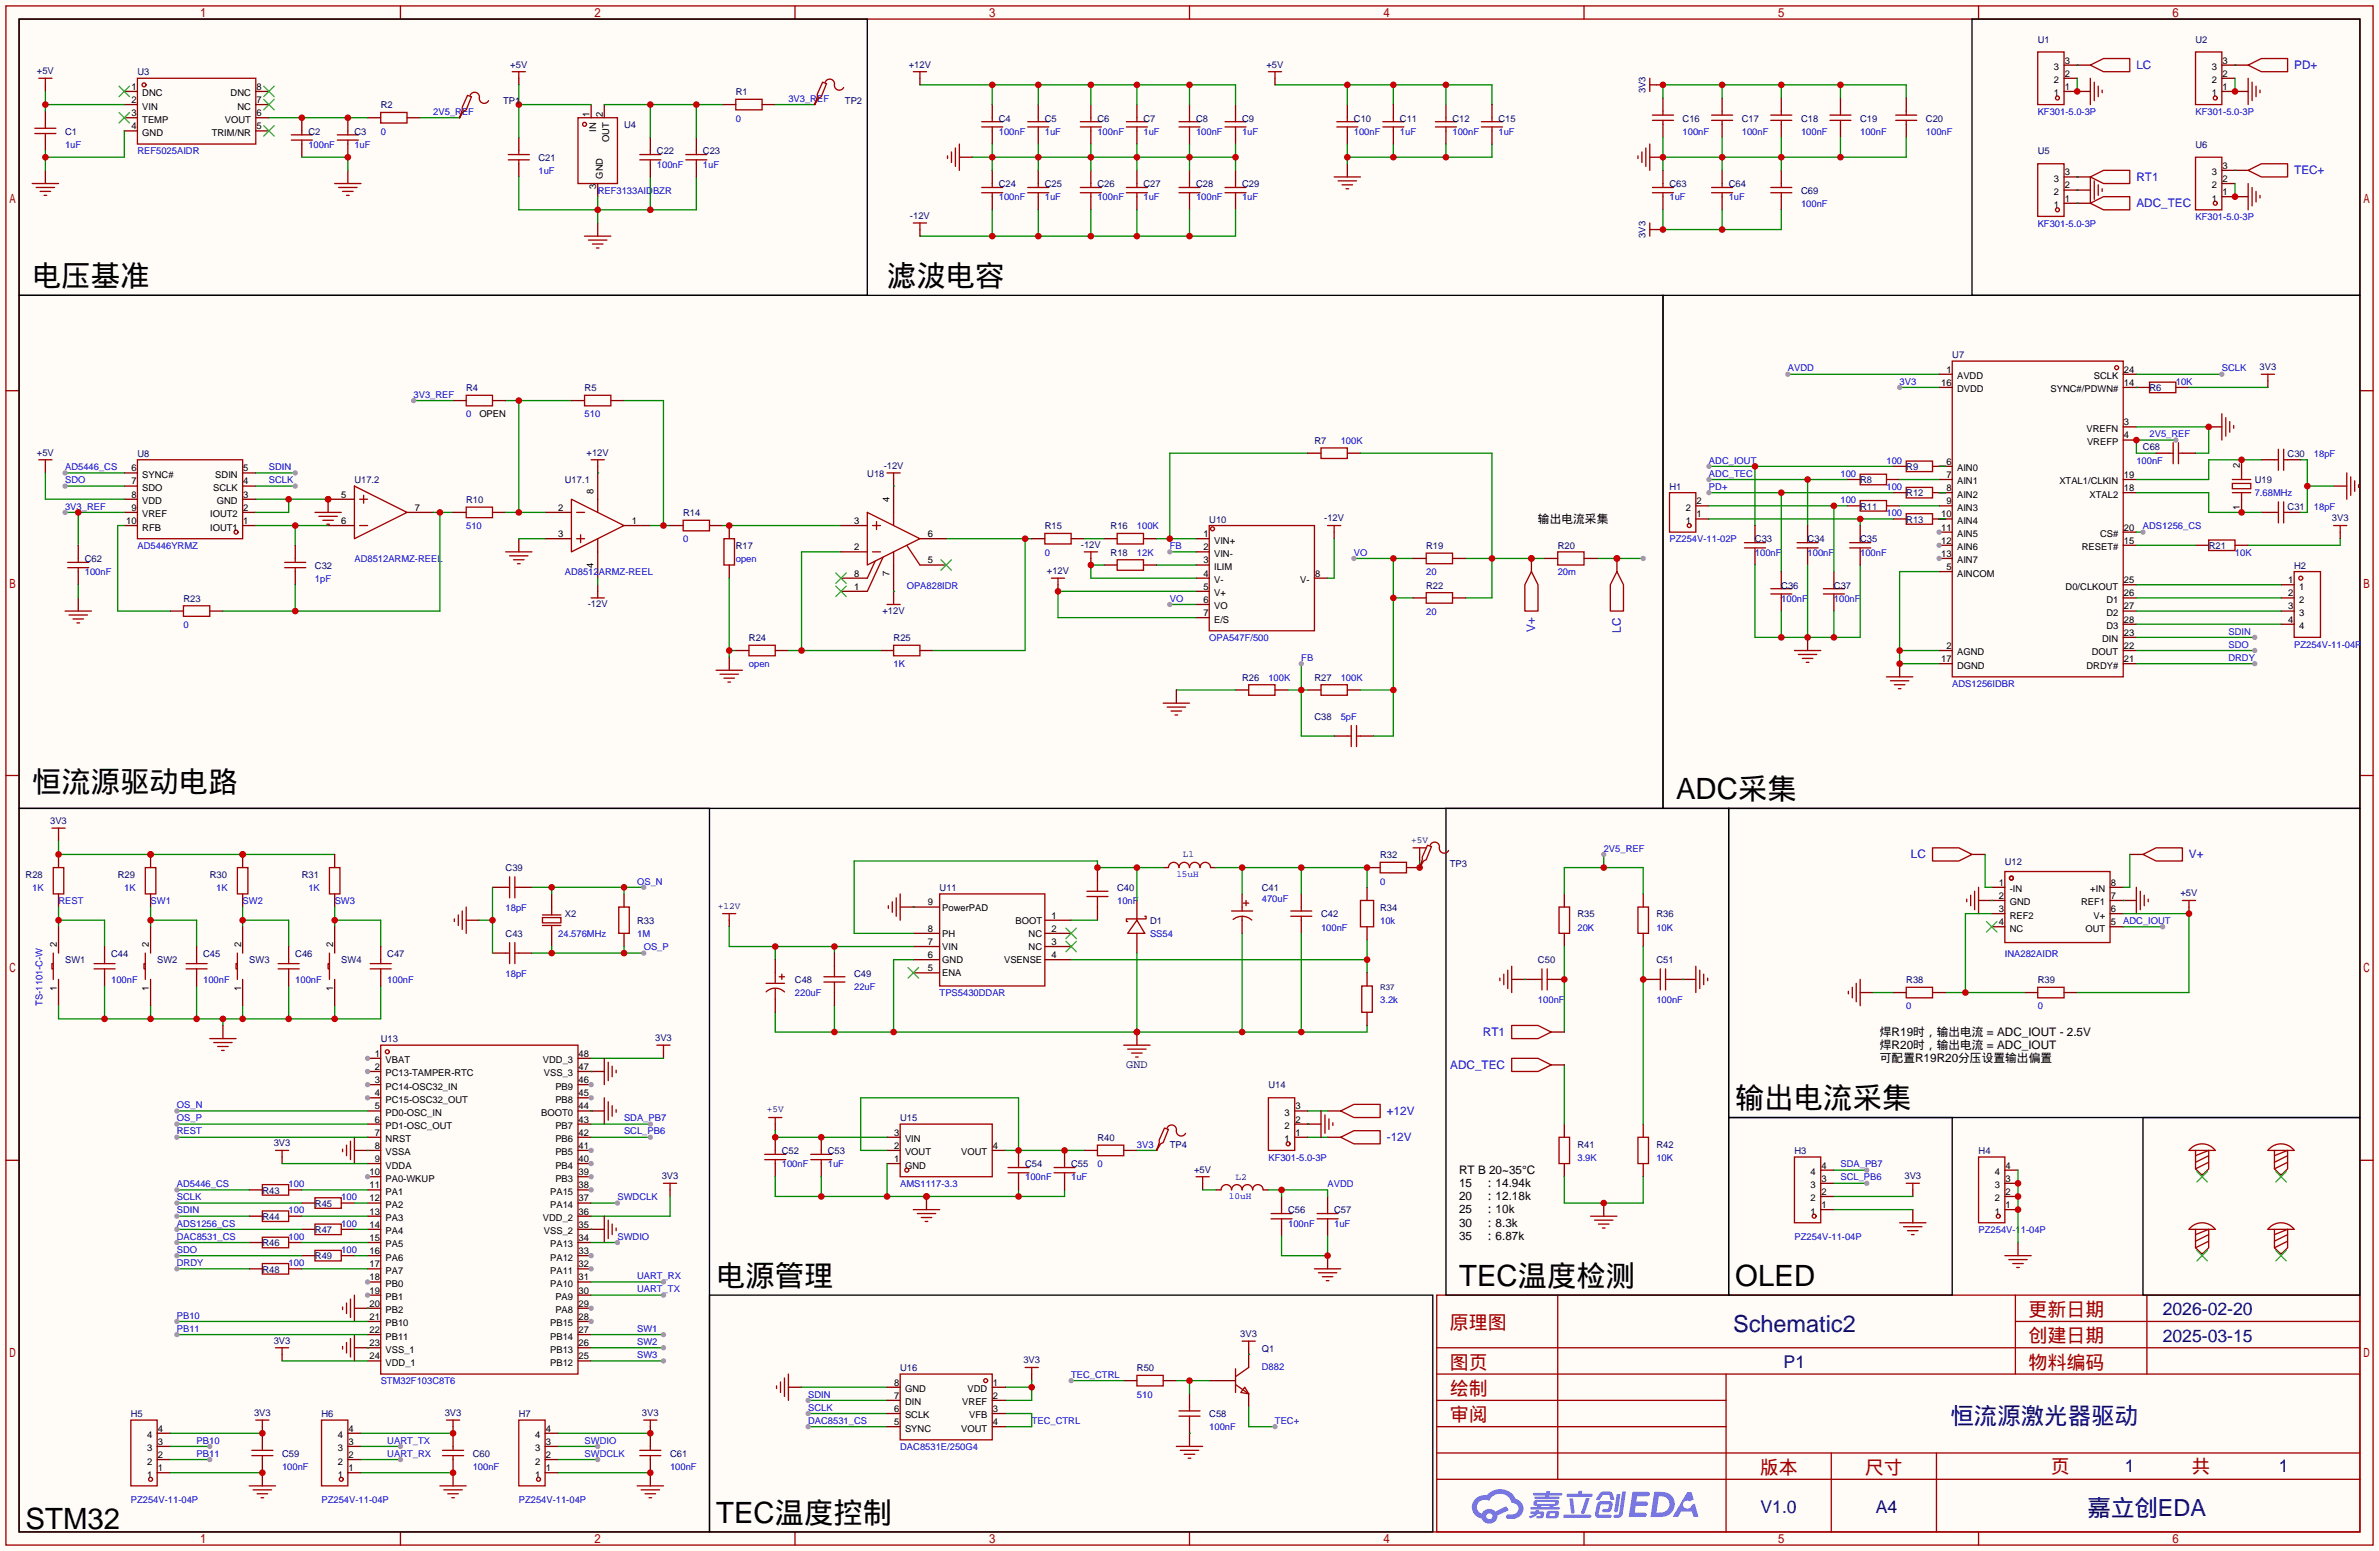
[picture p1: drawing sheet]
<svg xmlns="http://www.w3.org/2000/svg" width="459mm" height="299mm" viewBox="0 0 459 299" stroke-linecap="round" stroke-linejoin="round" font-family="sans-serif">
<defs><g id="words">
<g font-size="5.7">
<text x="6.2" y="55.2">电压基准</text>
<text x="171.3" y="55.2">滤波电容</text>
<text x="6.2" y="153">恒流源驱动电路</text>
<text x="323.7" y="154.3">ADC采集</text>
<text x="335.2" y="214">输出电流采集</text>
<text x="138.3" y="248.2">电源管理</text>
<text x="281.8" y="248.2">TEC温度检测</text>
<text x="335.2" y="248.2">OLED</text>
<text x="138.3" y="294">TEC温度控制</text>
<text x="5" y="295.2">STM32</text>
</g>
<g font-size="4.5" fill="#000080">
<text x="334.7" y="257.1">Schematic2</text>
<text x="376.7" y="274.9">恒流源激光器驱动</text>
<text x="403.2" y="292.7">嘉立创EDA</text>
</g>
<g font-size="3.7" fill="#a00000">
<text x="280" y="256.7">原理图</text>
<text x="391.8" y="254.1">更新日期</text>
<text x="391.8" y="259.2">创建日期</text>
<text x="280" y="269.4">绘制</text>
<text x="280" y="264.3">图页</text>
<text x="391.8" y="264.3">物料编码</text>
<text x="280" y="274.4">审阅</text>
<text x="339.9" y="284.6">版本</text>
<text x="360.2" y="284.6">尺寸</text>
<text x="396.1" y="284.3">页</text>
<text x="423.3" y="284.3">共</text>
</g>
<g font-size="3.4" fill="#000080">
<text x="417.7" y="254">2026-02-20</text>
<text x="417.7" y="259">2025-03-15</text>
<text x="344.5" y="264.1">P1</text>
<text x="410.4" y="284.2">1</text>
<text x="440.1" y="284.2">1</text>
<text x="340" y="292.1">V1.0</text>
<text x="362.3" y="292.1">A4</text>
</g>
<g font-size="2.3" fill="#00f">
<text x="412.6" y="13.3">LC</text>
<text x="443.1" y="13.3">PD+</text>
<text x="412.6" y="34.9">RT1</text>
<text x="443.1" y="33.6">TEC+</text>
<text x="412.6" y="40">ADC_TEC</text>
<text x="296.5" y="122.1" transform="rotate(-90 296.5 122.1)">V+</text>
<text x="313" y="122.2" transform="rotate(-90 313 122.2)">LC</text>
<text x="369.1" y="165.7">LC</text>
<text x="422.8" y="165.7">V+</text>
<text x="286.4" y="200">RT1</text>
<text x="280.1" y="206.3">ADC_TEC</text>
<text x="267.8" y="215.2">+12V</text>
<text x="267.8" y="220.3">-12V</text>
</g>
<g font-size="2.3">
<text x="297.1" y="100.9">输出电流采集</text>
<text x="363.1" y="200">焊R19时，输出电流 = ADC_IOUT - 2.5V</text>
<text x="363.1" y="202.5">焊R20时，输出电流 = ADC_IOUT</text>
<text x="363.1" y="205.1">可配置R19R20分压设置输出偏置</text>
<text x="281.8" y="226.7">RT B 20~35°C</text>
<text x="281.8" y="229.2">15℃：14.94k</text>
<text x="281.8" y="231.7">20℃：12.18k</text>
<text x="281.8" y="234.3">25℃：10k</text>
<text x="281.8" y="236.8">30℃：8.3k</text>
<text x="281.8" y="239.4">35℃：6.87k</text>
</g>
<text font-size="2.3" fill="#000080" x="217.5" y="206.2">GND</text>
<g font-size="1.8" fill="#000080">
<text x="393.6" y="8.2">U1</text>
<text x="424.1" y="8.2">U2</text>
<text x="7.1" y="14.3">+5V</text>
<text x="26.5" y="14.6">U3</text>
<text x="98.6" y="13">+5V</text>
<text x="175.5" y="13">+12V</text>
<text x="244.6" y="13">+5V</text>
<text x="317.8" y="18" transform="rotate(-90 317.8 18)">3V3</text>
<text x="73.5" y="20.9">R2</text>
<text x="97.2" y="20.2">TP1</text>
<text x="142.1" y="18.4">R1</text>
<text x="163.2" y="20.2">TP2</text>
<text x="192.9" y="23.5">C4</text>
<text x="201.8" y="23.5">C5</text>
<text x="212" y="23.5">C6</text>
<text x="220.9" y="23.5">C7</text>
<text x="231" y="23.5">C8</text>
<text x="239.9" y="23.5">C9</text>
<text x="261.5" y="23.5">C10</text>
<text x="270.4" y="23.5">C11</text>
<text x="280.5" y="23.5">C12</text>
<text x="289.4" y="23.5">C15</text>
<text x="325" y="23.5">C16</text>
<text x="336.4" y="23.5">C17</text>
<text x="347.9" y="23.5">C18</text>
<text x="359.3" y="23.5">C19</text>
<text x="372" y="23.5">C20</text>
<text x="12.6" y="26">C1</text>
<text x="59.6" y="26">C2</text>
<text x="68.5" y="26">C3</text>
<text x="120.5" y="24.7">U4</text>
<text x="126.9" y="29.8">C22</text>
<text x="135.8" y="29.8">C23</text>
<text x="393.6" y="29.8">U5</text>
<text x="424.1" y="28.5">U6</text>
<text x="104" y="31.1">C21</text>
<text x="192.9" y="36.2">C24</text>
<text x="201.8" y="36.2">C25</text>
<text x="212" y="36.2">C26</text>
<text x="220.9" y="36.2">C27</text>
<text x="231" y="36.2">C28</text>
<text x="239.9" y="36.2">C29</text>
<text x="322.5" y="36.2">C63</text>
<text x="333.9" y="36.2">C64</text>
<text x="347.9" y="37.4">C69</text>
<text x="175.8" y="42.3">-12V</text>
<text x="317.8" y="45.9" transform="rotate(-90 317.8 45.9)">3V3</text>
<text x="377.1" y="69.2">U7</text>
<text x="436.4" y="71.5">3V3</text>
<text x="90" y="75.5">R4</text>
<text x="112.9" y="75.5">R5</text>
<text x="415.2" y="75.5">R6</text>
<text x="7.1" y="88">+5V</text>
<text x="26.5" y="88.2">U8</text>
<text x="113.3" y="88">+12V</text>
<text x="253.9" y="85.7">R7</text>
<text x="413.9" y="87">C68</text>
<text x="441.8" y="88.2">C30</text>
<text x="68.5" y="93.3">U17.2</text>
<text x="109.1" y="93.3">U17.1</text>
<text x="167.5" y="92">U18</text>
<text x="170.7" y="90.5">-12V</text>
<text x="322.5" y="94.6">H1</text>
<text x="359.3" y="93.3">R8</text>
<text x="368.2" y="90.8">R9</text>
<text x="368.2" y="95.8">R12</text>
<text x="435.5" y="93.3">U19</text>
<text x="90" y="97.1">R10</text>
<text x="132" y="99.7">R14</text>
<text x="233.6" y="100.9">U10</text>
<text x="255.8" y="100.7">-12V</text>
<text x="359.3" y="98.4">R11</text>
<text x="368.2" y="100.9">R13</text>
<text x="441.8" y="98.4">C31</text>
<text x="450.4" y="100.7">3V3</text>
<text x="142.1" y="106">R17</text>
<text x="201.8" y="102.2">R15</text>
<text x="208.8" y="105.8">-12V</text>
<text x="214.5" y="102.2">R16</text>
<text x="214.5" y="107.3">R18</text>
<text x="275.5" y="106">R19</text>
<text x="300.9" y="106">R20</text>
<text x="339" y="104.7">C33</text>
<text x="349.1" y="104.7">C34</text>
<text x="359.3" y="104.7">C35</text>
<text x="426.6" y="106">R21</text>
<text x="16.4" y="108.5">C62</text>
<text x="60.8" y="109.8">C32</text>
<text x="202.2" y="110.8">+12V</text>
<text x="275.5" y="113.6">R22</text>
<text x="344" y="113.6">C36</text>
<text x="354.2" y="113.6">C37</text>
<text x="443.1" y="109.8">H2</text>
<text x="35.4" y="116.2">R23</text>
<text x="113.5" y="117.2">-12V</text>
<text x="170.4" y="118.5">+12V</text>
<text x="144.7" y="123.8">R24</text>
<text x="172.6" y="123.8">R25</text>
<text x="239.9" y="131.4">R26</text>
<text x="253.9" y="131.4">R27</text>
<text x="253.9" y="139">C38</text>
<text x="9.7" y="159.1">3V3</text>
<text x="228.5" y="165.5">L1</text>
<text x="266.6" y="165.7">R32</text>
<text x="272.6" y="162.7">+5V</text>
<text x="280" y="167.5">TP3</text>
<text x="387.2" y="167">U12</text>
<text x="5" y="169.5">R28</text>
<text x="22.7" y="169.5">R29</text>
<text x="40.5" y="169.5">R30</text>
<text x="58.3" y="169.5">R31</text>
<text x="97.7" y="168.2">C39</text>
<text x="181.5" y="172">U11</text>
<text x="215.8" y="172">C40</text>
<text x="243.7" y="172">C41</text>
<text x="421.1" y="173.1">+5V</text>
<text x="109.1" y="177.1">X2</text>
<text x="123.1" y="178.4">R33</text>
<text x="138.7" y="175.4">+12V</text>
<text x="222.1" y="178.4">D1</text>
<text x="255.1" y="177.1">C42</text>
<text x="266.6" y="175.9">R34</text>
<text x="304.7" y="177.1">R35</text>
<text x="319.9" y="177.1">R36</text>
<text x="21.5" y="184.7">C44</text>
<text x="39.2" y="184.7">C45</text>
<text x="57" y="184.7">C46</text>
<text x="74.8" y="184.7">C47</text>
<text x="97.7" y="180.9">C43</text>
<text x="12.6" y="186">SW1</text>
<text x="30.4" y="186">SW2</text>
<text x="48.1" y="186">SW3</text>
<text x="65.9" y="186">SW4</text>
<text x="153.5" y="189.8">C48</text>
<text x="165" y="188.6">C49</text>
<text x="297.1" y="186">C50</text>
<text x="319.9" y="186">C51</text>
<text x="368.2" y="189.8">R38</text>
<text x="393.6" y="189.8">R39</text>
<text x="73.5" y="201.3">U13</text>
<text x="126.5" y="201">3V3</text>
<text x="148.1" y="214.8">+5V</text>
<text x="245" y="210.1">U14</text>
<text x="52.9" y="221.3">3V3</text>
<text x="173.9" y="216.5">U15</text>
<text x="212" y="220.3">R40</text>
<text x="225.9" y="221.6">TP4</text>
<text x="304.7" y="221.6">R41</text>
<text x="319.9" y="221.6">R42</text>
<text x="127.8" y="227.7">3V3</text>
<text x="151" y="222.8">C52</text>
<text x="159.9" y="222.8">C53</text>
<text x="198" y="225.4">C54</text>
<text x="206.9" y="225.4">C55</text>
<text x="230.6" y="226.4">+5V</text>
<text x="238.6" y="227.7">L2</text>
<text x="346.6" y="222.8">H3</text>
<text x="367.8" y="227.7">3V3</text>
<text x="382.1" y="222.8">H4</text>
<text x="50.7" y="230.5">R43</text>
<text x="60.8" y="233">R45</text>
<text x="50.7" y="235.5">R44</text>
<text x="60.8" y="238.1">R47</text>
<text x="248.8" y="234.3">C56</text>
<text x="257.7" y="234.3">C57</text>
<text x="50.7" y="240.6">R46</text>
<text x="50.7" y="245.7">R48</text>
<text x="60.8" y="243.2">R49</text>
<text x="52.9" y="259.4">3V3</text>
<text x="197.7" y="263.2">3V3</text>
<text x="239.6" y="258.2">3V3</text>
<text x="243.7" y="260.9">Q1</text>
<text x="173.9" y="264.8">U16</text>
<text x="219.6" y="264.8">R50</text>
<text x="25.3" y="273.6">H5</text>
<text x="49.1" y="273.4">3V3</text>
<text x="62.1" y="273.6">H6</text>
<text x="85.9" y="273.4">3V3</text>
<text x="100.2" y="273.6">H7</text>
<text x="124" y="273.4">3V3</text>
<text x="233.6" y="273.6">C58</text>
<text x="54.5" y="281.3">C59</text>
<text x="91.3" y="281.3">C60</text>
<text x="129.4" y="281.3">C61</text>
</g>
<g font-size="1.8">
<text x="25.4" y="17.3">1</text>
<text x="49.5" y="17.3">8</text>
<text x="396.7" y="16.1">2</text>
<text x="396.7" y="13.5">3</text>
<text x="398.8" y="17.3">1</text>
<text x="398.8" y="14.8">2</text>
<text x="398.8" y="12.3">3</text>
<text x="427.2" y="16.1">2</text>
<text x="427.2" y="13.5">3</text>
<text x="429.3" y="17.3">1</text>
<text x="429.3" y="14.8">2</text>
<text x="429.3" y="12.3">3</text>
<text x="25.4" y="19.9">2</text>
<text x="25.4" y="22.4">3</text>
<text x="27.5" y="18.6">DNC</text>
<text x="27.5" y="21.2">VIN</text>
<text x="27.5" y="23.7">TEMP</text>
<text x="43.4" y="23.7">VOUT</text>
<text x="44.5" y="18.6">DNC</text>
<text x="45.8" y="21.2">NC</text>
<text x="49.5" y="22.4">6</text>
<text x="49.5" y="19.9">7</text>
<text x="113.9" y="22.6" transform="rotate(-90 113.9 22.6)">1</text>
<text x="116.4" y="22.6" transform="rotate(-90 116.4 22.6)">2</text>
<text x="396.7" y="18.6">1</text>
<text x="427.2" y="18.6">1</text>
<text x="25.4" y="25">4</text>
<text x="27.5" y="26.2">GND</text>
<text x="40.9" y="26.2">TRIM/NR</text>
<text x="49.5" y="25">5</text>
<text x="115.1" y="25.5" transform="rotate(-90 115.1 25.5)">IN</text>
<text x="117.7" y="27.5" transform="rotate(-90 117.7 27.5)">OUT</text>
<text x="116.4" y="34.5" transform="rotate(-90 116.4 34.5)">GND</text>
<text x="396.7" y="35.1">3</text>
<text x="398.8" y="33.9">3</text>
<text x="427.2" y="33.9">3</text>
<text x="429.3" y="35.1">2</text>
<text x="429.3" y="32.6">3</text>
<text x="115.1" y="36.6" transform="rotate(-90 115.1 36.6)">3</text>
<text x="396.7" y="40.2">1</text>
<text x="396.7" y="37.7">2</text>
<text x="398.8" y="38.9">1</text>
<text x="398.8" y="36.4">2</text>
<text x="427.2" y="38.9">1</text>
<text x="427.2" y="36.4">2</text>
<text x="429.3" y="37.7">1</text>
<text x="375.9" y="72">1</text>
<text x="410.2" y="72">24</text>
<text x="374.9" y="74.5">16</text>
<text x="378" y="75.8">DVDD</text>
<text x="378" y="73.2">AVDD</text>
<text x="396" y="75.8">SYNC#/PDWN#</text>
<text x="404.4" y="73.2">SCLK</text>
<text x="410.2" y="74.5">14</text>
<text x="92.6" y="80.6">OPEN</text>
<text x="403" y="83.4">VREFN</text>
<text x="410.2" y="82.1">3</text>
<text x="375.9" y="89.7">6</text>
<text x="403.1" y="85.9">VREFP</text>
<text x="410.2" y="84.7">4</text>
<text x="25.4" y="91">6</text>
<text x="25.4" y="93.5">7</text>
<text x="27.5" y="92.3">SYNC#</text>
<text x="27.5" y="94.8">SDO</text>
<text x="41.2" y="94.8">SCLK</text>
<text x="41.6" y="92.3">SDIN</text>
<text x="47" y="93.5">4</text>
<text x="47" y="91">5</text>
<text x="114.6" y="95.4" transform="rotate(-90 114.6 95.4)">8</text>
<text x="375.9" y="94.8">8</text>
<text x="375.9" y="92.3">7</text>
<text x="378" y="93.5">AIN1</text>
<text x="378" y="91">AIN0</text>
<text x="397.7" y="93.5">XTAL1/CLKIN</text>
<text x="410.2" y="92.3">19</text>
<text x="410.2" y="94.8">18</text>
<text x="432.6" y="90.3" transform="rotate(-90 432.6 90.3)">2</text>
<text x="24.4" y="101.2">10</text>
<text x="25.4" y="96.1">8</text>
<text x="25.4" y="98.6">9</text>
<text x="27.5" y="97.4">VDD</text>
<text x="27.5" y="99.9">VREF</text>
<text x="40.6" y="99.9">IOUT2</text>
<text x="41.9" y="97.4">GND</text>
<text x="47" y="101.2">1</text>
<text x="47" y="98.6">2</text>
<text x="47" y="96.1">3</text>
<text x="65.9" y="96.1">5</text>
<text x="65.9" y="101.2">6</text>
<text x="80.1" y="98.6">7</text>
<text x="107.8" y="98.6">2</text>
<text x="122" y="101.2">1</text>
<text x="165" y="101.2">3</text>
<text x="171.8" y="96.9" transform="rotate(-90 171.8 96.9)">4</text>
<text x="325.6" y="101.2">1</text>
<text x="325.6" y="98.6">2</text>
<text x="327.7" y="99.9">1</text>
<text x="327.7" y="97.4">2</text>
<text x="374.9" y="99.9">10</text>
<text x="375.9" y="97.4">9</text>
<text x="378" y="101.2">AIN4</text>
<text x="378" y="98.6">AIN3</text>
<text x="378" y="96.1">AIN2</text>
<text x="403.6" y="96.1">XTAL2</text>
<text x="432.6" y="98.4" transform="rotate(-90 432.6 98.4)">1</text>
<text x="27.5" y="102.4">RFB</text>
<text x="40.6" y="102.4">IOUT1</text>
<text x="107.8" y="103.7">3</text>
<text x="165" y="106.2">2</text>
<text x="179.2" y="103.7">6</text>
<text x="232.4" y="103.7">1</text>
<text x="232.4" y="106.2">2</text>
<text x="234.5" y="105">VIN+</text>
<text x="234.5" y="107.5">VIN-</text>
<text x="374.9" y="107.5">13</text>
<text x="374.9" y="105">12</text>
<text x="374.9" y="102.4">11</text>
<text x="378" y="106.2">AIN6</text>
<text x="378" y="103.7">AIN5</text>
<text x="402.1" y="106.2">RESET#</text>
<text x="405.6" y="103.7">CS#</text>
<text x="410.2" y="102.4">20</text>
<text x="410.2" y="105">15</text>
<text x="114.6" y="109.6" transform="rotate(-90 114.6 109.6)">4</text>
<text x="165" y="111.3">8</text>
<text x="165" y="113.9">1</text>
<text x="171.8" y="111.1" transform="rotate(-90 171.8 111.1)">7</text>
<text x="179.2" y="108.8">5</text>
<text x="232.4" y="108.8">3</text>
<text x="232.4" y="111.3">4</text>
<text x="232.4" y="113.9">5</text>
<text x="234.5" y="110.1">ILIM</text>
<text x="234.5" y="112.6">V-</text>
<text x="251.1" y="112.6">V-</text>
<text x="254" y="111.3">8</text>
<text x="375.9" y="110.1">5</text>
<text x="378" y="111.3">AINCOM</text>
<text x="378" y="108.8">AIN7</text>
<text x="399" y="113.9">D0/CLKOUT</text>
<text x="410.2" y="112.6">25</text>
<text x="442" y="112.6">1</text>
<text x="444" y="113.9">1</text>
<text x="232.4" y="116.4">6</text>
<text x="232.4" y="118.9">7</text>
<text x="234.5" y="115.1">V+</text>
<text x="234.5" y="117.7">VO</text>
<text x="406.8" y="116.4">D1</text>
<text x="406.8" y="118.9">D2</text>
<text x="410.2" y="115.1">26</text>
<text x="410.2" y="117.7">27</text>
<text x="442" y="115.1">2</text>
<text x="442" y="117.7">3</text>
<text x="444" y="116.4">2</text>
<text x="444" y="118.9">3</text>
<text x="234.5" y="120.2">E/S</text>
<text x="375.9" y="125.3">2</text>
<text x="406" y="124">DIN</text>
<text x="406.8" y="121.5">D3</text>
<text x="410.2" y="120.2">28</text>
<text x="410.2" y="122.8">23</text>
<text x="410.2" y="125.3">22</text>
<text x="442" y="120.2">4</text>
<text x="444" y="121.5">4</text>
<text x="374.9" y="127.8">17</text>
<text x="378" y="129.1">DGND</text>
<text x="378" y="126.6">AGND</text>
<text x="403" y="129.1">DRDY#</text>
<text x="404" y="126.6">DOUT</text>
<text x="410.2" y="127.8">21</text>
<text x="386.1" y="171">1</text>
<text x="386.1" y="173.6">2</text>
<text x="388.2" y="172.3">-IN</text>
<text x="403.7" y="172.3">+IN</text>
<text x="407.7" y="173.6">7</text>
<text x="407.7" y="171">8</text>
<text x="179.2" y="179.9">8</text>
<text x="179.2" y="174.8">9</text>
<text x="182" y="175.8">PowerPAD</text>
<text x="196.2" y="178.4">BOOT</text>
<text x="203.1" y="177.4">1</text>
<text x="203.1" y="179.9">2</text>
<text x="386.1" y="176.1">3</text>
<text x="386.1" y="178.6">4</text>
<text x="388.2" y="174.8">GND</text>
<text x="388.2" y="177.4">REF2</text>
<text x="388.2" y="179.9">NC</text>
<text x="402" y="174.8">REF1</text>
<text x="402.8" y="179.9">OUT</text>
<text x="404.3" y="177.4">V+</text>
<text x="407.7" y="178.6">5</text>
<text x="407.7" y="176.1">6</text>
<text x="11" y="182.8" transform="rotate(-90 11 182.8)">2</text>
<text x="28.8" y="182.8" transform="rotate(-90 28.8 182.8)">2</text>
<text x="46.6" y="182.8" transform="rotate(-90 46.6 182.8)">2</text>
<text x="64.3" y="182.8" transform="rotate(-90 64.3 182.8)">2</text>
<text x="179.2" y="185">6</text>
<text x="179.2" y="182.4">7</text>
<text x="182" y="186">GND</text>
<text x="182" y="183.5">VIN</text>
<text x="182" y="180.9">PH</text>
<text x="193.9" y="186">VSENSE</text>
<text x="198.7" y="180.9">NC</text>
<text x="198.7" y="183.5">NC</text>
<text x="203.1" y="182.4">3</text>
<text x="203.1" y="185">4</text>
<text x="11" y="191.4" transform="rotate(-90 11 191.4)">1</text>
<text x="28.8" y="191.4" transform="rotate(-90 28.8 191.4)">1</text>
<text x="46.6" y="191.4" transform="rotate(-90 46.6 191.4)">1</text>
<text x="64.3" y="191.4" transform="rotate(-90 64.3 191.4)">1</text>
<text x="179.2" y="187.5">5</text>
<text x="182" y="188.5">ENA</text>
<text x="72.4" y="204">1</text>
<text x="72.4" y="206.6">2</text>
<text x="72.4" y="209.1">3</text>
<text x="74.5" y="205.3">VBAT</text>
<text x="74.5" y="207.8">PC13-TAMPER-RTC</text>
<text x="104.8" y="205.3">VDD_3</text>
<text x="105" y="207.8">VSS_3</text>
<text x="111.8" y="209.1">46</text>
<text x="111.8" y="206.6">47</text>
<text x="111.8" y="204">48</text>
<text x="72.4" y="211.7">4</text>
<text x="72.4" y="214.2">5</text>
<text x="74.5" y="210.4">PC14-OSC32_IN</text>
<text x="74.5" y="212.9">PC15-OSC32_OUT</text>
<text x="74.5" y="215.5">PD0-OSC_IN</text>
<text x="104.5" y="215.5">BOOT0</text>
<text x="107.3" y="212.9">PB8</text>
<text x="107.3" y="210.4">PB9</text>
<text x="111.8" y="214.2">44</text>
<text x="111.8" y="211.7">45</text>
<text x="248.1" y="215.5">3</text>
<text x="250.2" y="214.2">3</text>
<text x="72.4" y="216.7">6</text>
<text x="72.4" y="219.3">7</text>
<text x="72.4" y="221.8">8</text>
<text x="74.5" y="218">PD1-OSC_OUT</text>
<text x="74.5" y="220.5">NRST</text>
<text x="107.3" y="220.5">PB6</text>
<text x="107.3" y="218">PB7</text>
<text x="111.8" y="221.8">41</text>
<text x="111.8" y="219.3">42</text>
<text x="111.8" y="216.7">43</text>
<text x="172.7" y="221.8">2</text>
<text x="172.7" y="219.3">3</text>
<text x="174.8" y="220.5">VIN</text>
<text x="191.8" y="221.8">4</text>
<text x="248.1" y="220.5">1</text>
<text x="248.1" y="218">2</text>
<text x="250.2" y="219.3">1</text>
<text x="250.2" y="216.7">2</text>
<text x="71.4" y="226.9">10</text>
<text x="72.4" y="224.4">9</text>
<text x="74.5" y="223.1">VSSA</text>
<text x="74.5" y="225.6">VDDA</text>
<text x="107.3" y="225.6">PB4</text>
<text x="107.3" y="223.1">PB5</text>
<text x="111.8" y="226.9">39</text>
<text x="111.8" y="224.4">40</text>
<text x="172.7" y="224.4">1</text>
<text x="174.8" y="225.6">GND</text>
<text x="174.8" y="223.1">VOUT</text>
<text x="185.7" y="223.1">VOUT</text>
<text x="349.7" y="226.9">4</text>
<text x="351.8" y="225.6">4</text>
<text x="385.3" y="226.9">4</text>
<text x="387.3" y="225.6">4</text>
<text x="71.4" y="229.4">11</text>
<text x="71.4" y="232">12</text>
<text x="74.5" y="228.2">PA0-WKUP</text>
<text x="74.5" y="230.7">PA1</text>
<text x="74.5" y="233.2">PA2</text>
<text x="106.3" y="233.2">PA14</text>
<text x="106.3" y="230.7">PA15</text>
<text x="107.3" y="228.2">PB3</text>
<text x="111.8" y="232">37</text>
<text x="111.8" y="229.4">38</text>
<text x="349.7" y="232">2</text>
<text x="349.7" y="229.4">3</text>
<text x="351.8" y="233.2">1</text>
<text x="351.8" y="230.7">2</text>
<text x="351.8" y="228.2">3</text>
<text x="385.3" y="232">2</text>
<text x="385.3" y="229.4">3</text>
<text x="387.3" y="233.2">1</text>
<text x="387.3" y="230.7">2</text>
<text x="387.3" y="228.2">3</text>
<text x="71.4" y="234.5">13</text>
<text x="71.4" y="237.1">14</text>
<text x="71.4" y="239.6">15</text>
<text x="74.5" y="235.8">PA3</text>
<text x="74.5" y="238.3">PA4</text>
<text x="104.8" y="235.8">VDD_2</text>
<text x="105" y="238.3">VSS_2</text>
<text x="111.8" y="239.6">34</text>
<text x="111.8" y="237.1">35</text>
<text x="111.8" y="234.5">36</text>
<text x="349.7" y="234.5">1</text>
<text x="385.3" y="234.5">1</text>
<text x="71.4" y="242.1">16</text>
<text x="71.4" y="244.7">17</text>
<text x="74.5" y="240.9">PA5</text>
<text x="74.5" y="243.4">PA6</text>
<text x="74.5" y="245.9">PA7</text>
<text x="106.3" y="245.9">PA11</text>
<text x="106.3" y="243.4">PA12</text>
<text x="106.3" y="240.9">PA13</text>
<text x="111.8" y="244.7">32</text>
<text x="111.8" y="242.1">33</text>
<text x="71.4" y="247.2">18</text>
<text x="71.4" y="249.8">19</text>
<text x="74.5" y="248.5">PB0</text>
<text x="74.5" y="251">PB1</text>
<text x="106.3" y="248.5">PA10</text>
<text x="107.3" y="251">PA9</text>
<text x="111.8" y="249.8">30</text>
<text x="111.8" y="247.2">31</text>
<text x="71.4" y="252.3">20</text>
<text x="71.4" y="254.8">21</text>
<text x="71.4" y="257.4">22</text>
<text x="74.5" y="253.6">PB2</text>
<text x="74.5" y="256.1">PB10</text>
<text x="106.3" y="256.1">PB15</text>
<text x="107.3" y="253.6">PA8</text>
<text x="111.8" y="257.4">27</text>
<text x="111.8" y="254.8">28</text>
<text x="111.8" y="252.3">29</text>
<text x="71.4" y="259.9">23</text>
<text x="71.4" y="262.5">24</text>
<text x="74.5" y="258.6">PB11</text>
<text x="74.5" y="261.2">VSS_1</text>
<text x="74.5" y="263.7">VDD_1</text>
<text x="106.3" y="263.7">PB12</text>
<text x="106.3" y="261.2">PB13</text>
<text x="106.3" y="258.6">PB14</text>
<text x="111.8" y="262.5">25</text>
<text x="111.8" y="259.9">26</text>
<text x="172.7" y="267.5">8</text>
<text x="174.8" y="268.8">GND</text>
<text x="186.9" y="268.8">VDD</text>
<text x="191.8" y="267.5">1</text>
<text x="172.7" y="275.2">5</text>
<text x="172.7" y="272.6">6</text>
<text x="172.7" y="270.1">7</text>
<text x="174.8" y="273.9">SCLK</text>
<text x="174.8" y="271.3">DIN</text>
<text x="185.9" y="271.3">VREF</text>
<text x="187.2" y="273.9">VFB</text>
<text x="191.8" y="270.1">2</text>
<text x="191.8" y="272.6">3</text>
<text x="191.8" y="275.2">4</text>
<text x="28.4" y="280.2">3</text>
<text x="28.4" y="277.7">4</text>
<text x="30.5" y="281.5">2</text>
<text x="30.5" y="279">3</text>
<text x="30.5" y="276.4">4</text>
<text x="65.2" y="280.2">3</text>
<text x="65.2" y="277.7">4</text>
<text x="67.3" y="281.5">2</text>
<text x="67.3" y="279">3</text>
<text x="67.3" y="276.4">4</text>
<text x="103.3" y="280.2">3</text>
<text x="103.3" y="277.7">4</text>
<text x="105.4" y="281.5">2</text>
<text x="105.4" y="279">3</text>
<text x="105.4" y="276.4">4</text>
<text x="174.8" y="276.4">SYNC</text>
<text x="185.7" y="276.4">VOUT</text>
<text x="28.4" y="285.3">1</text>
<text x="28.4" y="282.8">2</text>
<text x="30.5" y="284">1</text>
<text x="65.2" y="285.3">1</text>
<text x="65.2" y="282.8">2</text>
<text x="67.3" y="284">1</text>
<text x="103.3" y="285.3">1</text>
<text x="103.3" y="282.8">2</text>
<text x="105.4" y="284">1</text>
</g>
<g font-size="1.8" fill="#00f">
<text x="83.7" y="22.2">2V5_REF</text>
<text x="142.1" y="23.5">0</text>
<text x="152.3" y="19.6">3V3_REF</text>
<text x="393.6" y="22.2">KF301-5.0-3P</text>
<text x="424.1" y="22.2">KF301-5.0-3P</text>
<text x="12.6" y="28.5">1uF</text>
<text x="26.5" y="29.8">REF5025AIDR</text>
<text x="59.6" y="28.5">100nF</text>
<text x="68.5" y="28.5">1uF</text>
<text x="73.5" y="26">0</text>
<text x="192.9" y="26">100nF</text>
<text x="201.8" y="26">1uF</text>
<text x="212" y="26">100nF</text>
<text x="220.9" y="26">1uF</text>
<text x="231" y="26">100nF</text>
<text x="239.9" y="26">1uF</text>
<text x="261.5" y="26">100nF</text>
<text x="270.4" y="26">1uF</text>
<text x="280.5" y="26">100nF</text>
<text x="289.4" y="26">1uF</text>
<text x="325" y="26">100nF</text>
<text x="336.4" y="26">100nF</text>
<text x="347.9" y="26">100nF</text>
<text x="359.3" y="26">100nF</text>
<text x="372" y="26">100nF</text>
<text x="104" y="33.6">1uF</text>
<text x="126.9" y="32.3">100nF</text>
<text x="135.8" y="32.3">1uF</text>
<text x="115.4" y="37.4">REF3133AIDBZR</text>
<text x="192.9" y="38.7">100nF</text>
<text x="201.8" y="38.7">1uF</text>
<text x="212" y="38.7">100nF</text>
<text x="220.9" y="38.7">1uF</text>
<text x="231" y="38.7">100nF</text>
<text x="239.9" y="38.7">1uF</text>
<text x="322.5" y="38.7">1uF</text>
<text x="333.9" y="38.7">1uF</text>
<text x="347.9" y="40">100nF</text>
<text x="393.6" y="43.8">KF301-5.0-3P</text>
<text x="424.1" y="42.5">KF301-5.0-3P</text>
<text x="345.3" y="71.7">AVDD</text>
<text x="429.1" y="71.7">SCLK</text>
<text x="79.9" y="76.8">3V3_REF</text>
<text x="366.9" y="74.3">3V3</text>
<text x="420.2" y="74.3">10K</text>
<text x="90" y="80.6">0</text>
<text x="112.9" y="80.6">510</text>
<text x="259" y="85.7">100K</text>
<text x="330.1" y="89.5">ADC_IOUT</text>
<text x="364.4" y="89.5">100</text>
<text x="412.6" y="89.5">100nF</text>
<text x="415.2" y="84.4">2V5_REF</text>
<text x="446.9" y="88.2">18pF</text>
<text x="12.6" y="90.8">AD5446_CS</text>
<text x="12.6" y="93.3">SDO</text>
<text x="51.9" y="90.8">SDIN</text>
<text x="51.9" y="93.3">SCLK</text>
<text x="330.1" y="92">ADC_TEC</text>
<text x="330.1" y="94.6">PD+</text>
<text x="355.5" y="92">100</text>
<text x="364.4" y="94.6">100</text>
<text x="435.5" y="95.8">7.68MHz</text>
<text x="12.6" y="98.4">3V3_REF</text>
<text x="355.5" y="97.1">100</text>
<text x="364.4" y="99.7">100</text>
<text x="446.9" y="98.4">18pF</text>
<text x="26.5" y="106">AD5446YRMZ</text>
<text x="90" y="102.2">510</text>
<text x="132" y="104.7">0</text>
<text x="201.8" y="107.3">0</text>
<text x="219.6" y="102.2">100K</text>
<text x="219.6" y="107.3">12K</text>
<text x="225.9" y="106">FB</text>
<text x="261.5" y="107.3">VO</text>
<text x="322.5" y="104.7">PZ254V-11-02P</text>
<text x="339" y="107.3">100nF</text>
<text x="349.1" y="107.3">100nF</text>
<text x="359.3" y="107.3">100nF</text>
<text x="413.9" y="102.2">ADS1256_CS</text>
<text x="431.7" y="107.3">10K</text>
<text x="16.4" y="111.1">100nF</text>
<text x="60.8" y="112.4">1pF</text>
<text x="68.5" y="108.5">AD8512ARMZ-REEL</text>
<text x="109.1" y="111.1">AD8512ARMZ-REEL</text>
<text x="142.1" y="108.5">open</text>
<text x="175.1" y="113.6">OPA828IDR</text>
<text x="275.5" y="111.1">20</text>
<text x="300.9" y="111.1">20m</text>
<text x="225.9" y="116.2">VO</text>
<text x="275.5" y="118.7">20</text>
<text x="344" y="116.2">100nF</text>
<text x="354.2" y="116.2">100nF</text>
<text x="35.4" y="121.2">0</text>
<text x="233.6" y="123.8">OPA547F/500</text>
<text x="430.4" y="122.5">SDIN</text>
<text x="430.4" y="125.1">SDO</text>
<text x="443.1" y="125.1">PZ254V-11-04P</text>
<text x="144.7" y="128.9">open</text>
<text x="172.6" y="128.9">1K</text>
<text x="245" y="131.4">100K</text>
<text x="251.3" y="127.6">FB</text>
<text x="259" y="131.4">100K</text>
<text x="430.4" y="127.6">DRDY</text>
<text x="377.1" y="132.7">ADS1256IDBR</text>
<text x="259" y="139">5pF</text>
<text x="309.8" y="164.4">2V5_REF</text>
<text x="6.2" y="172">1K</text>
<text x="24" y="172">1K</text>
<text x="41.8" y="172">1K</text>
<text x="59.6" y="172">1K</text>
<text x="123.1" y="170.8">OS_N</text>
<text x="227.2" y="169.3">15uH</text>
<text x="266.6" y="170.8">0</text>
<text x="11.3" y="174.6">REST</text>
<text x="29.1" y="174.6">SW1</text>
<text x="46.9" y="174.6">SW2</text>
<text x="64.6" y="174.6">SW3</text>
<text x="97.7" y="175.9">18pF</text>
<text x="215.8" y="174.6">10nF</text>
<text x="243.7" y="174.1">470uF</text>
<text x="255.1" y="179.7">100nF</text>
<text x="266.6" y="178.4">10k</text>
<text x="304.7" y="179.7">20K</text>
<text x="319.9" y="179.7">10K</text>
<text x="410.1" y="178.4">ADC_IOUT</text>
<text x="107.8" y="180.9">24.576MHz</text>
<text x="123.1" y="180.9">1M</text>
<text x="124.3" y="183.5">OS_P</text>
<text x="222.1" y="180.9">SS54</text>
<text x="387.2" y="184.7">INA282AIDR</text>
<text x="21.5" y="189.8">100nF</text>
<text x="39.2" y="189.8">100nF</text>
<text x="57" y="189.8">100nF</text>
<text x="74.8" y="189.8">100nF</text>
<text x="97.7" y="188.6">18pF</text>
<text x="165" y="191.1">22uF</text>
<text x="8.2" y="194.2" transform="rotate(-90 8.2 194.2)">TS-1101-C-W</text>
<text x="153.5" y="192.4">220uF</text>
<text x="181.5" y="192.4">TPS5430DDAR</text>
<text x="266.6" y="193.6">3.2k</text>
<text x="297.1" y="193.6">100nF</text>
<text x="319.9" y="193.6">100nF</text>
<text x="368.2" y="194.9">0</text>
<text x="393.6" y="194.9">0</text>
<text x="34.2" y="214">OS_N</text>
<text x="34.2" y="219">REST</text>
<text x="34.2" y="216.5">OS_P</text>
<text x="120.5" y="216.5">SDA_PB7</text>
<text x="120.5" y="219">SCL_PB6</text>
<text x="219.6" y="221.6">3V3</text>
<text x="151" y="225.4">100nF</text>
<text x="159.9" y="225.4">1uF</text>
<text x="198" y="227.9">100nF</text>
<text x="206.9" y="227.9">1uF</text>
<text x="212" y="225.4">0</text>
<text x="245" y="224.1">KF301-5.0-3P</text>
<text x="304.7" y="224.1">3.9K</text>
<text x="319.9" y="224.1">10K</text>
<text x="355.5" y="225.4">SDA_PB7</text>
<text x="355.5" y="227.9">SCL_PB6</text>
<text x="34.2" y="229.2">AD5446_CS</text>
<text x="34.2" y="231.7">SCLK</text>
<text x="55.8" y="229.2">100</text>
<text x="65.9" y="231.7">100</text>
<text x="119.3" y="231.7">SWDCLK</text>
<text x="173.9" y="229.2">AMS1117-3.3</text>
<text x="237.4" y="231.6">10uH</text>
<text x="256.4" y="229.2">AVDD</text>
<text x="34.2" y="234.3">SDIN</text>
<text x="34.2" y="236.8">ADS1256_CS</text>
<text x="34.2" y="239.4">DAC8531_CS</text>
<text x="55.8" y="234.3">100</text>
<text x="55.8" y="239.4">100</text>
<text x="65.9" y="236.8">100</text>
<text x="119.3" y="239.4">SWDIO</text>
<text x="248.8" y="236.8">100nF</text>
<text x="257.7" y="236.8">1uF</text>
<text x="346.6" y="239.4">PZ254V-11-04P</text>
<text x="382.1" y="238.1">PZ254V-11-04P</text>
<text x="34.2" y="241.9">SDO</text>
<text x="34.2" y="244.4">DRDY</text>
<text x="55.8" y="244.4">100</text>
<text x="65.9" y="241.9">100</text>
<text x="123.1" y="249.5">UART_TX</text>
<text x="123.1" y="247">UART_RX</text>
<text x="34.2" y="254.6">PB10</text>
<text x="34.2" y="257.1">PB11</text>
<text x="123.1" y="257.1">SW1</text>
<text x="123.1" y="259.7">SW2</text>
<text x="123.1" y="262.2">SW3</text>
<text x="73.5" y="267.3">STM32F103C8T6</text>
<text x="156.1" y="269.8">SDIN</text>
<text x="206.9" y="266">TEC_CTRL</text>
<text x="219.6" y="269.8">510</text>
<text x="243.7" y="264.5">D882</text>
<text x="156.1" y="272.4">SCLK</text>
<text x="156.1" y="274.9">DAC8531_CS</text>
<text x="199.3" y="274.9">TEC_CTRL</text>
<text x="246.3" y="274.9">TEC+</text>
<text x="38" y="278.7">PB10</text>
<text x="38" y="281.3">PB11</text>
<text x="74.8" y="278.7">UART_TX</text>
<text x="74.8" y="281.3">UART_RX</text>
<text x="112.9" y="278.7">SWDIO</text>
<text x="112.9" y="281.3">SWDCLK</text>
<text x="173.9" y="280">DAC8531E/250G4</text>
<text x="233.6" y="276.2">100nF</text>
<text x="54.5" y="283.8">100nF</text>
<text x="91.3" y="283.8">100nF</text>
<text x="129.4" y="283.8">100nF</text>
<text x="25.3" y="290.2">PZ254V-11-04P</text>
<text x="62.1" y="290.2">PZ254V-11-04P</text>
<text x="100.2" y="290.2">PZ254V-11-04P</text>
</g>
<text font-size="1.5" fill="#000080" x="266.6" y="191.1">R37</text>
</g></defs>
<path d="M0 0h459.5v299.5h-459.5z" fill="#fffcf7"/>
<g fill="none" stroke="#a10000" stroke-width=".25">
<path d="M1.1 1.1h457.2v297.2h-457.2zM3.7 3.7h452.1v292.1h-452.1zM77.3 1.1v2.6M153.5 1.1v2.6M229.7 1.1v2.6M305.9 1.1v2.6M382.1 1.1v2.6M1.1 75.4h2.6M455.8 75.4h2.5M1.1 149.7h2.6M455.8 149.7h2.5M1.1 224h2.6"/>
<path d="M455.8 224h2.5M277.5 250.1h178.3v45.7h-178.3zM300.9 250.1v35.5M389.3 250.1v15.2M389.3 255.1h66.5M414.7 250.1v15.2M277.5 270.4h55.9M277.5 265.3h178.3M277.5 275.5h55.9M277.5 260.2h178.3M333.4 265.3v30.5M77.3 295.8v2.5"/>
<path d="M153.5 295.8v2.5M229.7 295.8v2.5M277.5 285.6h178.3M277.5 280.5h178.3M305.9 295.8v2.5M353.7 280.5v15.3M374 280.5v15.3M382.1 295.8v2.5"/>
</g>
<g fill="#5487ff">
<path d="M315.3 288h2.2a.97 .97 0 0 1 1.2 .5 .53 .53 0 0 1-.7 .4h-1.8l-.2 1h1.9a.43 .43 0 0 1 .4 .5 .43 .43 0 0 1-.4 .4h-2l-.2 1.3h1.7a.45 .45 0 0 1 .6 .1 .45 .45 0 0 1-.2 .6l-3.2 .1z"/>
<path d="M325.9 288.1h.8l.4 1.4-.7 .4a.82 .82 0 0 0-1.2 .1 .82 .82 0 0 0 .1 1.1 .82 .82 0 0 0 1.2 0l.2-.5 .6-.3 .7 2.6h-.9l-.3-1.1h-2.1l-.6 1.1h-1.1z"/>
<path d="M312.3 288.5h.7l-.5 3.2a.36 .36 0 0 1-.4 .3 .36 .36 0 0 1-.3-.3z"/>
<path d="M313.3 288h.7l-.6 4.3a1.13 1.13 0 0 1-1.8 .6l.2-.4 .8-.1 .1-.2z"/>
<path d="M309 288.3l.6-.3h1a.77 .77 0 0 1 .9 .5l.3 .9-.2 .2h-.5l-.3-.9-.2-.1h-1l-.7 1h-.6v-.2z"/>
<path d="M308.6 290.2l.5-.4h1.7a.66 .66 0 0 1 .6 1l-.1 .4a.81 .81 0 0 1-.9 .8h-.7a.32 .32 0 0 1-.3-.4 .32 .32 0 0 1 .4-.3h.8l.2-.8h-1.7l-.3 1.9 2.2 .1a.32 .32 0 0 1 .3 .3 .32 .32 0 0 1-.4 .3h-2.3l-.4-.3-.1-.5z"/>
<path d="M302 292.4h5a.33 .33 0 0 1 .4 .4 .33 .33 0 0 1-.4 .3h-4.9l-.1-.2z"/>
<path d="M306.3 289.3h.7l-.6 2a1.04 1.04 0 0 1-.7 1l-.3-.3z"/>
<path d="M303.1 289.3h.7l.3 2.6a.34 .34 0 0 1-.3 .3 .34 .34 0 0 1-.4-.2z"/>
<path d="M302.6 288.4h2.2l.2-.6h.6l-.1 .6h1.8a.32 .32 0 0 1 .3 .3 .32 .32 0 0 1-.4 .3h-4.5l-.1-.1z"/>
<path d="M295.6 291.8h.9l.1-.2h.7l-.1 .2 .9 .1a.82 .82 0 0 1-.6 1.3h-.7v-.5l.7-.1v-.3h-.5l-.4 .4-1.1 .5-.2-.5 1-.4h-.8z"/>
<path d="M296.2 288.3h2.4l.1-.4h.7l-.1 .4h2.2l.3 .2-.3 .2h-2.2l-.1 .3h1.8l.2 .2-.2 .2h-4.5l-.1-.2v-.2h2.1v-.3h-2.2l-.2-.1z"/>
<path d="M319.5 288l-.7 4.9h1.7a2.47 2.47 0 0 0 2.8-1.7 2.47 2.47 0 0 0-1.4-3zM320.4 288.9a1.61 1.61 0 0 1 2 1.4 1.61 1.61 0 0 1-1.8 1.8h-.7z"/>
<path d="M296.3 289.8a.55 .55 0 0 0-.1 .7 .55 .55 0 0 0 .7 .2v.3h-1.3v.4h5.5l.2-.1-.2-.3h-1.2l.2-.3a.7 .7 0 0 0 .9-.2 .7 .7 0 0 0-.1-.9h-4.1zM296.9 290h3.3l.2 .1-.2 .3h-3.2l-.1-.2zM297.6 290.7h1.7l-.1 .3h-1.5z"/>
<path d="M298.8 291.9a1.05 1.05 0 0 0-.1 1.2 2.91 2.91 0 0 0 2.2-.1 .98 .98 0 0 0 .1-1.2l-1.7-.1zM299.4 292.2h.8h.1v.3l-.2 .2h-.8z"/>
<path d="M285 289.4a2.23 2.23 0 0 0-.6 2.3 2.23 2.23 0 0 0 1.8 1.5 1.58 1.58 0 0 0 1.7 1 1.58 1.58 0 0 0 1.3-1.6l2.2-1-.5-.8-2.1 1a1.65 1.65 0 0 0-2.6 .5 1.45 1.45 0 0 1-.8-2 1.45 1.45 0 0 1 2-.6l.2 .1a2.3 2.3 0 0 1 2.4-1.4 2.3 2.3 0 0 1 2 1.8 1.12 1.12 0 0 1 1.3 1 1.12 1.12 0 0 1-1.1 1.2h-.8a.45 .45 0 0 0-.5 .4 .45 .45 0 0 0 .4 .5 2.21 2.21 0 0 0 2.3-.6 2.21 2.21 0 0 0 .5-2.2 2.13 2.13 0 0 0-1.4-1.1 3.3 3.3 0 0 0-5.5-.7l-1.2 .1zM287.1 292.8a.57 .57 0 0 1 1.1 0 .57 .57 0 0 1-1.1 0z"/>
</g>
<g fill="none" stroke="#a10000" stroke-width=".25">
<path d="M7.5 15.1h2.5M8.8 15.1v1.3M26.5 15.1h22.9v12.7h-22.9zM6.2 35.4h5.1M6.7 25.8h4.1M6.7 24.8h4.1M7 36.2h3.5M7.7 37h2.1M8.5 37.7h.5M8.8 24v.8M8.8 25.8v.7"/>
<circle cx="27.8" cy="16.4" r=".38"/>
</g>
<path d="M8.8 16.4v1.3M24 17.7h2.5M49.4 17.7h2.5M8.8 21.5v2.5M8.8 26.5v2.6M8.8 32.9v2.5M24 20.2h2.5M24 22.7h2.5M24 25.3h2.5M49.4 20.2h2.5M49.4 22.7h2.5M49.4 25.3h2.5" fill="none" stroke="#870000" stroke-width=".25"/>
<path d="M23 16.6l2 2.1M25 16.6l-2 2.1M50.9 19.2l2.1 2M50.9 16.6l2.1 2.1M53 19.2l-2.1 2M53 16.6l-2.1 2.1M23 21.7l2 2M25 21.7l-2 2M50.9 24.3l2.1 2M53 24.3l-2.1 2" fill="none" stroke="#3c3" stroke-width=".25"/>
<path d="M8.8 17.7v3.8M8.8 20.2h15.2" fill="none" stroke="#008700" stroke-width=".25"/>
<circle cx="8.8" cy="20.2" r=".63" fill="#c00"/>
<path d="M8.8 29.1v3.8M24 25.3v5.1h-15.2" fill="none" stroke="#008700" stroke-width=".25"/>
<circle cx="8.8" cy="30.4" r=".63" fill="#c00"/>
<g fill="none" stroke="#a10000" stroke-width=".25">
<path d="M56.3 27.1h4M56.3 26h4M58.3 25.3v.7M58.3 27.1v.7M64.6 35.4h5.1M65.2 27.1h4M65.2 26h4M65.4 36.2h3.6M66.2 37h2M66.9 37.7h.5M67.2 25.3v.7M67.2 27.1v.7"/>
<path d="M73.5 21.7h5.1v2h-5.1z"/>
</g>
<path d="M58.3 22.7v2.6M58.3 27.8v2.6M67.2 22.7v2.6M67.2 27.8v2.6M67.2 32.9v2.5M71 22.7h2.5M78.6 22.7h2.6" fill="none" stroke="#870000" stroke-width=".25"/>
<path d="M58.3 30.4h8.9v2.5" fill="none" stroke="#008700" stroke-width=".25"/>
<circle cx="67.2" cy="30.4" r=".63" fill="#c00"/>
<path d="M51.9 22.7h19.1" fill="none" stroke="#008700" stroke-width=".25"/>
<g fill="#c00">
<circle cx="58.3" cy="22.7" r=".63"/>
<circle cx="67.2" cy="22.7" r=".63"/>
</g>
<path d="M81.2 22.7h7.6M12.6 91.3h11.4" fill="none" stroke="#008700" stroke-width=".25"/>
<path d="M3.7 3.7h163.8v53.3h-163.8z" fill="none" stroke="#000" stroke-width=".25"/>
<g fill="none" stroke="#a10000" stroke-width=".25">
<path d="M26.5 88.8h20.4v15.2h-20.4z"/>
<circle cx="45.6" cy="102.7" r=".38"/>
</g>
<path d="M24 98.9h2.5M24 96.4h2.5M24 93.9h2.5M24 91.3h2.5M46.9 98.9h2.5M46.9 96.4h2.5M46.9 93.9h2.5M46.9 91.3h2.5M24 101.5h2.5M46.9 101.5h2.5" fill="none" stroke="#870000" stroke-width=".25"/>
<circle cx="12.6" cy="91.3" r=".51" fill="#999"/>
<path d="M12.6 93.9h11.4" fill="none" stroke="#008700" stroke-width=".25"/>
<circle cx="12.6" cy="93.9" r=".51" fill="#999"/>
<path d="M8.8 90v1.3" fill="none" stroke="#870000" stroke-width=".25"/>
<path d="M7.5 88.8h2.5M8.8 88.8v1.2" fill="none" stroke="#a10000" stroke-width=".25"/>
<path d="M8.8 91.3v5.1h15.2M12.6 98.9h11.4M15.1 98.9v6.4" fill="none" stroke="#008700" stroke-width=".25"/>
<circle cx="15.1" cy="98.9" r=".63" fill="#c00"/>
<circle cx="12.6" cy="98.9" r=".51" fill="#999"/>
<path d="M49.4 91.3h7.6" fill="none" stroke="#008700" stroke-width=".25"/>
<circle cx="57" cy="91.3" r=".51" fill="#999"/>
<path d="M49.4 93.9h7.6" fill="none" stroke="#008700" stroke-width=".25"/>
<circle cx="57" cy="93.9" r=".51" fill="#999"/>
<path d="M63.4 96.4v2.5" fill="none" stroke="#870000" stroke-width=".25"/>
<path d="M60.8 98.9h5.1M61.6 99.7h3.6M62.4 100.5h2M63.1 101.2h.5" fill="none" stroke="#a10000" stroke-width=".25"/>
<path d="M49.4 96.4h14M55.8 96.4v2.5h-6.4" fill="none" stroke="#008700" stroke-width=".25"/>
<g fill="#c00">
<circle cx="55.8" cy="96.4" r=".63"/>
<circle cx="63.4" cy="96.4" r=".63"/>
</g>
<path d="M63.4 96.4h5.1M105.3 98.9h5.1M115.4 91.3v5.1M32.9 118h2.5M40.5 118h2.6M105.3 104h5.1M115.4 106.6v5M120.5 101.5h5.1" fill="none" stroke="#870000" stroke-width=".25"/>
<path d="M68.5 93.9l10.1 5-10.1 5.1zM69.5 96.4h1.5M70.2 95.6v1.6M110.4 96.4l10.1 5.1-10.1 5.1zM111.4 98.9h1.5M115.4 96.4v2.5M35.4 117h5.1v2h-5.1zM69.5 101.5h1.5M111.4 104h1.5M112.1 103.3v1.5M115.4 104v2.6" fill="none" stroke="#a10000" stroke-width=".25"/>
<circle cx="63.4" cy="96.4" r=".63" fill="#c00"/>
<path d="M78.6 98.9h5.1M63.4 101.5h5.1" fill="none" stroke="#870000" stroke-width=".25"/>
<path d="M49.4 101.5h14M57 101.5v3.8" fill="none" stroke="#008700" stroke-width=".25"/>
<circle cx="57" cy="101.5" r=".63" fill="#c00"/>
<path d="M55 108.6h4.1M55 109.6h4.1M57 107.8v.8M57 109.6v.8" fill="none" stroke="#a10000" stroke-width=".25"/>
<path d="M57 105.3v2.5M57 110.4v2.5" fill="none" stroke="#870000" stroke-width=".25"/>
<path d="M83.7 98.9h3.8M85 98.9v19.1h-41.9M57 112.9v5.1" fill="none" stroke="#008700" stroke-width=".25"/>
<g fill="#c00">
<circle cx="57" cy="118" r=".63"/>
<circle cx="85" cy="98.9" r=".63"/>
</g>
<path d="M87.5 98.9h2.5M95.1 98.9h2.6M115.4 90v1.3M100.2 104v2.6M115.4 112.9v1.3" fill="none" stroke="#870000" stroke-width=".25"/>
<path d="M90 97.9h5.1v2h-5.1zM114.2 88.8h2.5M115.4 88.8v1.2M97.7 106.6h5M98.4 107.3h3.6M99.2 108.1h2M99.9 108.8h.6M114.2 115.4h2.5M115.4 114.2v1.2" fill="none" stroke="#a10000" stroke-width=".25"/>
<path d="M97.7 77.3h12.7M100.2 77.3v21.6M97.7 98.9h7.6M115.4 91.3h.1M24 101.5h-1.3v16.5h10.2M100.2 104h5.1M115.4 111.6v1.3" fill="none" stroke="#008700" stroke-width=".25"/>
<g fill="#c00">
<circle cx="100.2" cy="98.9" r=".63"/>
<circle cx="100.2" cy="77.3" r=".63"/>
</g>
<path d="M87.5 77.3h2.5M95.1 77.3h2.6M110.4 77.3h2.5M118 77.3h2.5" fill="none" stroke="#870000" stroke-width=".25"/>
<path d="M90 76.3h5.1v2.1h-5.1zM112.9 76.3h5.1v2.1h-5.1z" fill="none" stroke="#a10000" stroke-width=".25"/>
<path d="M79.9 77.3h7.6" fill="none" stroke="#008700" stroke-width=".25"/>
<circle cx="79.9" cy="77.3" r=".51" fill="#999"/>
<path d="M120.5 77.3h7.6v24.2M125.6 101.5h3.8" fill="none" stroke="#008700" stroke-width=".25"/>
<circle cx="128.1" cy="101.5" r=".63" fill="#c00"/>
<path d="M129.4 101.5h2.6M137 101.5h2.6M140.8 101.5v2.5" fill="none" stroke="#870000" stroke-width=".25"/>
<path d="M132 100.5h5v2h-5z" fill="none" stroke="#a10000" stroke-width=".25"/>
<path d="M139.6 101.5h22.8" fill="none" stroke="#008700" stroke-width=".25"/>
<circle cx="140.8" cy="101.5" r=".63" fill="#c00"/>
<path d="M140.8 109.1v2.5M140.8 126.9v2.5" fill="none" stroke="#870000" stroke-width=".25"/>
<path d="M139.8 104h2.1v5.1h-2.1zM138.3 129.4h5.1M139.1 130.2h3.5M139.8 130.9h2.1M140.6 131.7h.5" fill="none" stroke="#a10000" stroke-width=".25"/>
<path d="M140.8 111.6v15.3M140.8 125.6h1.3" fill="none" stroke="#008700" stroke-width=".25"/>
<circle cx="140.8" cy="125.6" r=".63" fill="#c00"/>
<path d="M172.6 92.6v1.3M172.6 114.2v1.2M142.1 125.6h2.6M149.7 125.6h2.6M170.1 125.6h2.5M177.7 125.6h2.5" fill="none" stroke="#870000" stroke-width=".25"/>
<path d="M171.3 91.3h2.6M172.6 91.3v1.3M171.3 116.7h2.6M172.6 115.4v1.3M144.7 124.6h5v2h-5zM172.6 124.6h5.1v2h-5.1z" fill="none" stroke="#a10000" stroke-width=".25"/>
<path d="M162.4 106.6h-7.6v19M152.3 125.6h17.8" fill="none" stroke="#008700" stroke-width=".25"/>
<circle cx="154.8" cy="125.6" r=".63" fill="#c00"/>
<path d="M182.8 104h16.5M198 104v21.6h-17.8" fill="none" stroke="#008700" stroke-width=".25"/>
<circle cx="198" cy="104" r=".63" fill="#c00"/>
<path d="M199.3 104h2.5M206.9 104h2.5M213.2 104h2.6M220.9 104h2.5M231 104h2.6M231 106.6h2.6M231 109.1h2.6M231 111.6h2.6M231 114.2h2.6M231 116.7h2.6M231 119.3h2.6M253.9 111.6h2.5" fill="none" stroke="#870000" stroke-width=".25"/>
<g fill="none" stroke="#a10000" stroke-width=".25">
<path d="M201.8 103h5.1v2h-5.1zM215.8 103h5.1v2h-5.1zM233.6 101.5h20.3v20.3h-20.3z"/>
<circle cx="234.2" cy="102.1" r=".38"/>
</g>
<path d="M252.6 87.5h-26.7v16.5M223.4 104h7.6" fill="none" stroke="#008700" stroke-width=".25"/>
<circle cx="225.9" cy="104" r=".63" fill="#c00"/>
<path d="M209.4 104h3.8M231 114.2h-26.7v5.1h26.7" fill="none" stroke="#008700" stroke-width=".25"/>
<path d="M204.3 112.9v1.3" fill="none" stroke="#870000" stroke-width=".25"/>
<path d="M203.1 111.6h2.5M204.3 111.6v1.3" fill="none" stroke="#a10000" stroke-width=".25"/>
<circle cx="204.3" cy="114.2" r=".63" fill="#c00"/>
<path d="M210.7 107.8v1.3M213.2 109.1h2.6M220.9 109.1h2.5M257.7 102.7v1.3" fill="none" stroke="#870000" stroke-width=".25"/>
<path d="M209.4 106.6h2.6M210.7 106.6v1.2M215.8 108.1h5.1v2h-5.1zM256.4 101.5h2.6M257.7 101.5v1.2" fill="none" stroke="#a10000" stroke-width=".25"/>
<path d="M213.2 109.1h-2.5v2.5h20.3M257.7 104v7.6h-1.3" fill="none" stroke="#008700" stroke-width=".25"/>
<circle cx="210.7" cy="109.1" r=".63" fill="#c00"/>
<path d="M223.4 109.1h7.6M225.9 106.6h5.1" fill="none" stroke="#008700" stroke-width=".25"/>
<circle cx="225.9" cy="106.6" r=".51" fill="#999"/>
<path d="M225.9 116.7h5.1" fill="none" stroke="#008700" stroke-width=".25"/>
<circle cx="225.9" cy="116.7" r=".51" fill="#999"/>
<path d="M252.6 87.5h2.5M260.2 87.5h2.6M238.6 133.2h2.6M246.3 133.2h2.5M252.6 133.2h2.5M260.2 133.2h2.6M257.7 142.1h2.5M262.8 142.1h2.5" fill="none" stroke="#870000" stroke-width=".25"/>
<path d="M255.1 86.5h5.1v2h-5.1zM241.2 132.2h5.1v2h-5.1zM255.1 132.2h5.1v2h-5.1zM260.2 142.1h.8M261 140.1v4M262 140.1v4M262 142.1h.8" fill="none" stroke="#a10000" stroke-width=".25"/>
<path d="M261.5 107.8h11.4M269.1 107.8v34.3h-3.8M269.1 115.4h3.8M262.8 133.2h6.3" fill="none" stroke="#008700" stroke-width=".25"/>
<g fill="#c00">
<circle cx="269.1" cy="107.8" r=".63"/>
<circle cx="269.1" cy="115.4" r=".63"/>
<circle cx="269.1" cy="133.2" r=".63"/>
</g>
<circle cx="261.5" cy="107.8" r=".51" fill="#999"/>
<path d="M262.8 87.5h25.4v27.9h-5.1M283.1 107.8h15.2" fill="none" stroke="#008700" stroke-width=".25"/>
<g fill="#c00">
<circle cx="288.2" cy="107.8" r=".63"/>
<circle cx="295.8" cy="107.8" r=".63"/>
</g>
<path d="M248.8 133.2h3.8M251.3 128.1v14h6.4" fill="none" stroke="#008700" stroke-width=".25"/>
<circle cx="251.3" cy="133.2" r=".63" fill="#c00"/>
<circle cx="251.3" cy="128.1" r=".51" fill="#999"/>
<path d="M308.5 107.8h8.9M227.2 133.2h11.4" fill="none" stroke="#008700" stroke-width=".25"/>
<path d="M227.2 133.2v2.6" fill="none" stroke="#870000" stroke-width=".25"/>
<path d="M224.7 135.8h5M225.4 136.5h3.6M226.2 137.3h2M226.9 138h.6" fill="none" stroke="#a10000" stroke-width=".25"/>
<circle cx="312.3" cy="107.8" r=".63" fill="#c00"/>
<circle cx="317.4" cy="107.8" r=".51" fill="#999"/>
<path d="M312.3 107.8v2.6" fill="none" stroke="#870000" stroke-width=".25"/>
<circle cx="312.3" cy="107.8" r=".63" fill="#c00"/>
<path d="M312.3 110.4l1.3 2.5v5.1h-2.6v-5.1z" fill="none" stroke="#a10000" stroke-width=".25"/>
<path d="M295.8 107.8v2.6" fill="none" stroke="#870000" stroke-width=".25"/>
<circle cx="295.8" cy="107.8" r=".63" fill="#c00"/>
<g fill="none" stroke="#a10000" stroke-width=".25">
<path d="M183 30.1v.5M183.8 29.3v2.1M184.5 28.6v3.5M185.3 27.8v5.1M189.6 24.5h4.1M189.6 23.5h4.1M189.6 37.2h4.1M189.6 36.2h4.1M191.6 22.7v.8M191.6 24.5v.8M191.6 35.4v.8M191.6 37.2v.8"/>
<path d="M198.5 24.5h4.1M198.5 23.5h4.1M198.5 37.2h4.1M198.5 36.2h4.1M200.5 22.7v.8M200.5 24.5v.8M200.5 35.4v.8M200.5 37.2v.8M208.7 24.5h4M208.7 23.5h4M208.7 37.2h4M208.7 36.2h4"/>
<path d="M210.7 22.7v.8M210.7 24.5v.8M210.7 35.4v.8M210.7 37.2v.8M217.6 24.5h4M217.6 23.5h4M217.6 37.2h4M217.6 36.2h4M219.6 22.7v.8M219.6 24.5v.8M219.6 35.4v.8M219.6 37.2v.8"/>
<path d="M227.7 24.5h4.1M227.7 23.5h4.1M227.7 37.2h4.1M227.7 36.2h4.1M229.7 22.7v.8M229.7 24.5v.8M229.7 35.4v.8M229.7 37.2v.8M236.6 24.5h4.1M236.6 23.5h4.1M236.6 37.2h4.1M236.6 36.2h4.1"/>
<path d="M238.6 22.7v.8M238.6 24.5v.8M238.6 35.4v.8M238.6 37.2v.8M295.8 110.4l1.3 2.5v5.1h-2.6v-5.1z"/>
</g>
<path d="M3.7 57h317.5v99.1h-317.5z" fill="none" stroke="#000" stroke-width=".25"/>
<g fill="none" stroke="#870000" stroke-width=".25">
<path d="M185.3 30.4h2.5M191.6 20.2v2.5M191.6 25.3v2.5M191.6 32.9v2.5M191.6 38v2.5M200.5 20.2v2.5M200.5 25.3v2.5M200.5 32.9v2.5M200.5 38v2.5M210.7 20.2v2.5M210.7 25.3v2.5M210.7 32.9v2.5"/>
<path d="M210.7 38v2.5M219.6 20.2v2.5M219.6 25.3v2.5M219.6 32.9v2.5M219.6 38v2.5M229.7 20.2v2.5M229.7 25.3v2.5M229.7 32.9v2.5M229.7 38v2.5M238.6 20.2v2.5M238.6 25.3v2.5M238.6 32.9v2.5"/>
<path d="M238.6 38v2.5"/>
</g>
<path d="M187.8 30.4h50.8M191.6 27.8v5.1M200.5 27.8v5.1M210.7 27.8v5.1M219.6 27.8v5.1M229.7 27.8v5.1M238.6 27.8v5.1" fill="none" stroke="#008700" stroke-width=".25"/>
<g fill="#c00">
<circle cx="191.6" cy="30.4" r=".63"/>
<circle cx="200.5" cy="30.4" r=".63"/>
<circle cx="210.7" cy="30.4" r=".63"/>
<circle cx="219.6" cy="30.4" r=".63"/>
<circle cx="229.7" cy="30.4" r=".63"/>
<circle cx="238.6" cy="30.4" r=".63"/>
</g>
<path d="M177.7 16.4h60.9v3.8M191.6 16.4v3.8M200.5 16.4v3.8M210.7 16.4v3.8M219.6 16.4v3.8M229.7 16.4v3.8" fill="none" stroke="#008700" stroke-width=".25"/>
<g fill="#c00">
<circle cx="229.7" cy="16.4" r=".63"/>
<circle cx="219.6" cy="16.4" r=".63"/>
<circle cx="210.7" cy="16.4" r=".63"/>
<circle cx="200.5" cy="16.4" r=".63"/>
<circle cx="191.6" cy="16.4" r=".63"/>
</g>
<path d="M191.6 40.5v5.1M200.5 40.5v5.1M210.7 40.5v5.1M219.6 40.5v5.1M229.7 40.5v5.1M238.6 40.5v5.1h-60.9" fill="none" stroke="#008700" stroke-width=".25"/>
<g fill="#c00">
<circle cx="229.7" cy="45.6" r=".63"/>
<circle cx="219.6" cy="45.6" r=".63"/>
<circle cx="210.7" cy="45.6" r=".63"/>
<circle cx="200.5" cy="45.6" r=".63"/>
<circle cx="191.6" cy="45.6" r=".63"/>
</g>
<path d="M177.7 15.1v1.3M260.2 20.2v2.5M260.2 25.3v2.5M260.2 31.6v2.6M279.3 20.2v2.5M279.3 25.3v2.5M177.7 44.3v1.3" fill="none" stroke="#870000" stroke-width=".25"/>
<g fill="none" stroke="#a10000" stroke-width=".25">
<path d="M176.4 13.8h2.5M177.7 13.8v1.3M257.7 34.2h5.1M258.2 24.5h4.1M258.2 23.5h4.1M258.4 34.9h3.6M259.2 35.7h2M260 36.4h.5M260.2 22.7v.8M260.2 24.5v.8M277.2 24.5h4.1M277.2 23.5h4.1"/>
<path d="M279.3 22.7v.8M279.3 24.5v.8M176.4 43.1h2.5M177.7 43.1v1.2"/>
</g>
<path d="M260.2 27.8v3.8M269.1 27.8v2.6M279.3 27.8v2.6M288.2 27.8v2.6h-28" fill="none" stroke="#008700" stroke-width=".25"/>
<g fill="#c00">
<circle cx="260.2" cy="30.4" r=".63"/>
<circle cx="269.1" cy="30.4" r=".63"/>
<circle cx="279.3" cy="30.4" r=".63"/>
</g>
<path d="M246.3 16.4h41.9v3.8M260.2 16.4v3.8M269.1 16.4v3.8M279.3 16.4v3.8" fill="none" stroke="#008700" stroke-width=".25"/>
<g fill="#c00">
<circle cx="269.1" cy="16.4" r=".63"/>
<circle cx="279.3" cy="16.4" r=".63"/>
<circle cx="260.2" cy="16.4" r=".63"/>
</g>
<path d="M246.3 15.1v1.3M71 204.3h2.5" fill="none" stroke="#870000" stroke-width=".25"/>
<g fill="none" stroke="#a10000" stroke-width=".25">
<path d="M245 13.8h2.5M246.3 13.8v1.3M73.5 201.8h38.1v63.5h-38.1z"/>
<circle cx="74.8" cy="203.1" r=".38"/>
</g>
<circle cx="71" cy="204.3" r=".51" fill="#999"/>
<path d="M71 206.9h2.5" fill="none" stroke="#870000" stroke-width=".25"/>
<circle cx="71" cy="206.9" r=".51" fill="#999"/>
<path d="M71 209.4h2.5" fill="none" stroke="#870000" stroke-width=".25"/>
<circle cx="71" cy="209.4" r=".51" fill="#999"/>
<path d="M71 212h2.5" fill="none" stroke="#870000" stroke-width=".25"/>
<circle cx="71" cy="212" r=".51" fill="#999"/>
<path d="M71 214.5h2.5M71 217h2.5M71 219.6h2.5M71 222.1h2.5M71 224.7h2.5M71 227.2h2.5" fill="none" stroke="#870000" stroke-width=".25"/>
<circle cx="71" cy="227.2" r=".51" fill="#999"/>
<path d="M71 229.7h2.5M71 232.3h2.5M71 234.8h2.5M71 237.4h2.5M71 239.9h2.5M71 242.4h2.5M71 245h2.5M71 247.5h2.5" fill="none" stroke="#870000" stroke-width=".25"/>
<circle cx="71" cy="247.5" r=".51" fill="#999"/>
<path d="M71 250.1h2.5" fill="none" stroke="#870000" stroke-width=".25"/>
<circle cx="71" cy="250.1" r=".51" fill="#999"/>
<path d="M71 252.6h2.5M71 255.1h2.5M71 257.7h2.5M111.6 255.1h2.6M111.6 257.7h2.6M71 260.2h2.5M71 262.8h2.5M111.6 260.2h2.6M111.6 262.8h2.6" fill="none" stroke="#870000" stroke-width=".25"/>
<circle cx="114.2" cy="255.1" r=".51" fill="#999"/>
<path d="M111.6 252.6h2.6" fill="none" stroke="#870000" stroke-width=".25"/>
<circle cx="114.2" cy="252.6" r=".51" fill="#999"/>
<path d="M111.6 250.1h2.6M111.6 247.5h2.6M111.6 245h2.6" fill="none" stroke="#870000" stroke-width=".25"/>
<circle cx="114.2" cy="245" r=".51" fill="#999"/>
<path d="M111.6 242.4h2.6" fill="none" stroke="#870000" stroke-width=".25"/>
<circle cx="114.2" cy="242.4" r=".51" fill="#999"/>
<path d="M111.6 239.9h2.6M111.6 237.4h2.6M111.6 234.8h2.6M111.6 232.3h2.6M111.6 229.7h2.6" fill="none" stroke="#870000" stroke-width=".25"/>
<circle cx="114.2" cy="229.7" r=".51" fill="#999"/>
<path d="M111.6 227.2h2.6" fill="none" stroke="#870000" stroke-width=".25"/>
<circle cx="114.2" cy="227.2" r=".51" fill="#999"/>
<path d="M111.6 224.7h2.6" fill="none" stroke="#870000" stroke-width=".25"/>
<circle cx="114.2" cy="224.7" r=".51" fill="#999"/>
<path d="M111.6 222.1h2.6" fill="none" stroke="#870000" stroke-width=".25"/>
<circle cx="114.2" cy="222.1" r=".51" fill="#999"/>
<path d="M111.6 219.6h2.6M111.6 217h2.6M111.6 214.5h2.6M111.6 212h2.6" fill="none" stroke="#870000" stroke-width=".25"/>
<circle cx="114.2" cy="212" r=".51" fill="#999"/>
<path d="M111.6 209.4h2.6" fill="none" stroke="#870000" stroke-width=".25"/>
<circle cx="114.2" cy="209.4" r=".51" fill="#999"/>
<g fill="none" stroke="#870000" stroke-width=".25">
<path d="M380.9 165h2.5M382.1 173.9h5.1M384.7 171.3h2.5M384.7 176.4h2.5M384.7 178.9h2.5M407.5 171.3h2.6M407.5 173.9h5.1M407.5 176.4h2.6M407.5 178.9h2.6M411.4 165h2.5M422.8 175.1v1.3M111.6 206.9h2.6"/>
<path d="M111.6 204.3h2.6"/>
</g>
<g fill="none" stroke="#a10000" stroke-width=".25">
<path d="M373.3 163.7h5l2.6 1.3-2.6 1.2h-5zM379.9 173.6v.5M380.6 172.8v2.1M381.4 172.1v3.5M382.1 171.3v5.1M387.2 168.3h20.3v13.7h-20.3zM412.6 171.3v5.1M413.4 172.1v3.5M413.9 165l2.5-1.3h5.1v2.5h-5.1zM414.1 172.8v2.1M414.9 173.6v.5M421.5 173.9h2.6"/>
<path d="M422.8 173.9v1.2"/>
<circle cx="388.5" cy="169.5" r=".38"/>
</g>
<path d="M383.7 177.9l2 2.1M385.7 177.9l-2 2.1" fill="none" stroke="#3c3" stroke-width=".25"/>
<path d="M383.4 165v6.3h1.3M384.7 173.9h.1M410.1 173.9h.1M410.1 178.9h7.6M411.4 165v6.3h-1.3" fill="none" stroke="#008700" stroke-width=".25"/>
<circle cx="417.7" cy="178.9" r=".51" fill="#999"/>
<path d="M286.1 24.5h4.1M286.1 23.5h4.1M288.2 22.7v.8M288.2 24.5v.8M393.6 190.6h5.1v2.1h-5.1z" fill="none" stroke="#a10000" stroke-width=".25"/>
<path d="M288.2 20.2v2.5M288.2 25.3v2.5M391 191.6h2.6M398.7 191.6h2.5" fill="none" stroke="#870000" stroke-width=".25"/>
<path d="M384.7 176.4h-5.1v15.2M375.8 191.6h15.2" fill="none" stroke="#008700" stroke-width=".25"/>
<circle cx="379.6" cy="191.6" r=".63" fill="#c00"/>
<path d="M410.1 176.4h12.7v15.2h-21.6" fill="none" stroke="#008700" stroke-width=".25"/>
<circle cx="422.8" cy="176.4" r=".63" fill="#c00"/>
<path d="M359.3 191.6h2.5M365.6 191.6h2.6M373.3 191.6h2.5M48.1 229.7h2.6M48.1 234.8h2.6M55.8 229.7h2.5M55.8 234.8h2.5M58.3 232.3h2.5M65.9 232.3h2.6M58.3 242.4h2.5M65.9 242.4h2.6" fill="none" stroke="#870000" stroke-width=".25"/>
<path d="M357 191.4v.5M357.8 190.6v2.1M358.5 189.9v3.5M359.3 189.1v5.1M368.2 190.6h5.1v2.1h-5.1zM50.7 228.7h5.1v2.1h-5.1zM50.7 233.8h5.1v2h-5.1zM60.8 231.3h5.1v2h-5.1zM60.8 241.4h5.1v2.1h-5.1z" fill="none" stroke="#a10000" stroke-width=".25"/>
<path d="M361.8 191.6h3.8M34.2 229.7h13.9M58.3 229.7h12.7M58.3 234.8h12.7M68.5 232.3h2.5M68.5 242.4h2.5" fill="none" stroke="#008700" stroke-width=".25"/>
<path d="M333.9 156.1h121.9v59.7h-121.9z" fill="none" stroke="#000" stroke-width=".25"/>
<circle cx="34.2" cy="229.7" r=".51" fill="#999"/>
<path d="M34.2 232.3h24.1" fill="none" stroke="#008700" stroke-width=".25"/>
<circle cx="34.2" cy="232.3" r=".51" fill="#999"/>
<path d="M34.2 234.8h13.9" fill="none" stroke="#008700" stroke-width=".25"/>
<circle cx="34.2" cy="234.8" r=".51" fill="#999"/>
<path d="M34.2 242.4h24.1" fill="none" stroke="#008700" stroke-width=".25"/>
<circle cx="34.2" cy="242.4" r=".51" fill="#999"/>
<path d="M54.5 223.4v1.3M68.5 222.1h2.5" fill="none" stroke="#870000" stroke-width=".25"/>
<path d="M68.5 219.6v5.1M53.2 222.1h2.6M54.5 222.1v1.3M66.2 221.9v.5M66.9 221.1v2M67.7 220.3v3.6" fill="none" stroke="#a10000" stroke-width=".25"/>
<path d="M34.2 219.6h36.8M54.5 224.7h16.5M71 222.1h.1" fill="none" stroke="#008700" stroke-width=".25"/>
<circle cx="34.2" cy="219.6" r=".51" fill="#999"/>
<path d="M11.3 161.2v1.2M11.3 165v2.5M11.3 172.6v2.5M114.2 206.9h2.5M114.2 214.5h2.5M128.1 203.1v1.2M114.2 237.4h2.5M129.4 229.7v1.3M68.5 252.6h2.5M54.5 261.5v1.3M68.5 260.2h2.5" fill="none" stroke="#870000" stroke-width=".25"/>
<g fill="none" stroke="#a10000" stroke-width=".25">
<path d="M10 159.9h2.6M11.3 159.9v1.3M10.3 167.5h2v5.1h-2zM116.7 204.3v5.1M116.7 212v5M117.5 205.1v3.6M117.5 212.7v3.6M118.2 205.9v2M118.2 213.5v2M119 206.6v.5M119 214.2v.6M126.9 201.8h2.5"/>
<path d="M128.1 201.8v1.3M116.7 234.8v5.1M117.5 235.6v3.5M118.2 236.3v2.1M119 237.1v.5M128.1 228.5h2.6M129.4 228.5v1.2M66.2 252.3v.6M66.2 260v.5M66.9 251.6v2M66.9 259.2v2M67.7 250.8v3.6"/>
<path d="M67.7 258.4v3.6M68.5 250.1v5M68.5 257.7v5.1M53.2 260.2h2.6M54.5 260.2v1.3"/>
</g>
<path d="M11.3 162.4v2.6h53.3M114.2 206.9h.1M114.2 214.5h.1M114.2 204.3h13.9M114.2 237.4h.1M129.4 231v3.8h-15.2M71 252.6h.1M54.5 262.8h16.5M71 260.2h.1" fill="none" stroke="#008700" stroke-width=".25"/>
<g fill="#c00">
<circle cx="11.3" cy="165" r=".63"/>
<circle cx="29.1" cy="165" r=".63"/>
<circle cx="46.9" cy="165" r=".63"/>
</g>
<path d="M11.3 175.1v3.8M11.3 177.7h8.9v5.1" fill="none" stroke="#008700" stroke-width=".25"/>
<circle cx="11.3" cy="177.7" r=".63" fill="#c00"/>
<path d="M114.2 232.3h5.1" fill="none" stroke="#008700" stroke-width=".25"/>
<circle cx="119.3" cy="232.3" r=".51" fill="#999"/>
<path d="M114.2 239.9h5.1" fill="none" stroke="#008700" stroke-width=".25"/>
<circle cx="119.3" cy="239.9" r=".51" fill="#999"/>
<g fill="none" stroke="#a10000" stroke-width=".25">
<path d="M100.2 274.2h5.1v12.7h-5.1zM124.3 274.2h2.6M125.6 274.2v1.3M125.6 279.3v.7M123.1 286.9h5M123.6 280h4M123.6 281.1h4M123.8 287.7h3.6M124.6 288.4h2M125.3 289.2h.6M125.6 281.1v.7"/>
<circle cx="104" cy="285.6" r=".38"/>
</g>
<path d="M105.3 279.3h2.5M105.3 276.7h2.5M125.6 275.5v3.8M105.3 284.4h2.5M105.3 281.8h2.5M125.6 281.8v5.1" fill="none" stroke="#870000" stroke-width=".25"/>
<path d="M107.8 276.7h17.8" fill="none" stroke="#008700" stroke-width=".25"/>
<circle cx="125.6" cy="276.7" r=".63" fill="#c00"/>
<path d="M107.8 284.4h17.8" fill="none" stroke="#008700" stroke-width=".25"/>
<circle cx="125.6" cy="284.4" r=".63" fill="#c00"/>
<path d="M107.8 279.3h7.6" fill="none" stroke="#008700" stroke-width=".25"/>
<circle cx="115.4" cy="279.3" r=".51" fill="#999"/>
<path d="M107.8 281.8h7.6" fill="none" stroke="#008700" stroke-width=".25"/>
<circle cx="115.4" cy="281.8" r=".51" fill="#999"/>
<path d="M114.2 217h11.4" fill="none" stroke="#008700" stroke-width=".25"/>
<circle cx="125.6" cy="217" r=".51" fill="#999"/>
<path d="M114.2 219.6h11.4" fill="none" stroke="#008700" stroke-width=".25"/>
<circle cx="125.6" cy="219.6" r=".51" fill="#999"/>
<g fill="none" stroke="#a10000" stroke-width=".25">
<path d="M346.6 223.4h5.1v12.7h-5.1z"/>
<circle cx="350.4" cy="234.8" r=".38"/>
</g>
<path d="M351.7 233.6h2.5M351.7 231h2.5M351.7 228.5h2.5M351.7 225.9h2.5" fill="none" stroke="#870000" stroke-width=".25"/>
<path d="M354.2 225.9h6.4" fill="none" stroke="#008700" stroke-width=".25"/>
<circle cx="360.6" cy="225.9" r=".51" fill="#999"/>
<path d="M354.2 228.5h6.4" fill="none" stroke="#008700" stroke-width=".25"/>
<circle cx="360.6" cy="228.5" r=".51" fill="#999"/>
<path d="M90 177.7h2.6M95.1 171.3h2.6M100.2 171.3h2.5M106.6 172.6v2.5M120.5 172.6v2.5M95.1 184h2.6M100.2 184h2.5M106.6 180.2v2.6M120.5 180.2v2.6M369.4 229.7v1.3M369.4 233.6v2.5" fill="none" stroke="#870000" stroke-width=".25"/>
<g fill="none" stroke="#a10000" stroke-width=".25">
<path d="M87.8 177.4v.5M88.5 176.7v2M89.3 175.9v3.6M90 175.1v5.1M97.7 171.3h.7M98.4 169.3v4.1M99.4 169.3v4.1M99.4 171.3h.8M104.8 177.2h3.5v1h-3.5zM104.8 176.7h3.5M104.8 178.7h3.5M106.6 175.1v1.6"/>
<path d="M106.6 178.7v1.5M119.5 175.1h2v5.1h-2zM97.7 184h.7M98.4 182v4.1M99.4 182v4.1M99.4 184h.8M366.9 236.1h5.1M367.7 236.9h3.5M368.2 228.5h2.5M368.4 237.6h2.1M369.2 238.4h.5M369.4 228.5v1.2"/>
</g>
<path d="M102.7 171.3h21.6M106.6 171.3v1.3M120.5 171.3v1.3M354.2 231h15.2M354.2 233.6h15.2" fill="none" stroke="#008700" stroke-width=".25"/>
<path d="M333.9 215.8h43.2v34.3h-43.2zM413.9 215.8h41.9v34.3h-41.9z" fill="none" stroke="#000" stroke-width=".25"/>
<g fill="#c00">
<circle cx="120.5" cy="171.3" r=".63"/>
<circle cx="106.6" cy="171.3" r=".63"/>
</g>
<circle cx="124.3" cy="171.3" r=".51" fill="#999"/>
<path d="M102.7 184h21.6M106.6 182.8v1.2M120.5 182.8v1.2" fill="none" stroke="#008700" stroke-width=".25"/>
<g fill="#c00">
<circle cx="106.6" cy="184" r=".63"/>
<circle cx="120.5" cy="184" r=".63"/>
</g>
<circle cx="124.3" cy="184" r=".51" fill="#999"/>
<path d="M34.2 214.5h36.8" fill="none" stroke="#008700" stroke-width=".25"/>
<circle cx="34.2" cy="214.5" r=".51" fill="#999"/>
<path d="M34.2 217h36.8" fill="none" stroke="#008700" stroke-width=".25"/>
<circle cx="34.2" cy="217" r=".51" fill="#999"/>
<g fill="none" stroke="#a10000" stroke-width=".25">
<path d="M318.6 15.1v2.6M318.6 16.4h1.3M319.2 22.2h4M319.2 23.2h4M321.2 21.5v.7M321.2 23.2v.8M330.6 22.2h4M330.6 23.2h4M332.6 21.5v.7M332.6 23.2v.8M342 22.2h4.1M342 23.2h4.1"/>
<path d="M344 21.5v.7M344 23.2v.8M353.4 22.2h4.1M353.4 23.2h4.1M355.5 21.5v.7M355.5 23.2v.8"/>
</g>
<path d="M319.9 16.4h1.3M321.2 18.9v2.6M332.6 18.9v2.6M344 18.9v2.6M355.5 18.9v2.6M321.2 24v2.5M332.6 24v2.5M344 24v2.5M355.5 24v2.5" fill="none" stroke="#870000" stroke-width=".25"/>
<path d="M321.2 18.9v-2.5h47v2.5M332.6 16.4v2.5M344 16.4v2.5M355.5 16.4v2.5" fill="none" stroke="#008700" stroke-width=".25"/>
<g fill="#c00">
<circle cx="344" cy="16.4" r=".63"/>
<circle cx="355.5" cy="16.4" r=".63"/>
<circle cx="332.6" cy="16.4" r=".63"/>
<circle cx="321.2" cy="16.4" r=".63"/>
</g>
<path d="M3.7 156.1h133.3v139.7h-133.3z" fill="none" stroke="#000" stroke-width=".25"/>
<path d="M302.1 172.6v2.5M317.4 172.6v2.5M302.1 180.2v2.6M317.4 180.2v2.6M302.1 217v2.6M317.4 217v2.6M302.1 224.7v2.5M309.8 232.3v2.5M317.4 224.7v2.5" fill="none" stroke="#870000" stroke-width=".25"/>
<path d="M301.1 175.1h2v5.1h-2zM316.4 175.1h2v5.1h-2zM301.1 219.6h2v5.1h-2zM316.4 219.6h2v5.1h-2zM307.2 234.8h5.1M308 235.6h3.5M308.7 236.3h2.1M309.5 237.1h.5" fill="none" stroke="#a10000" stroke-width=".25"/>
<path d="M302.1 227.2v5.1h15.3v-5.1" fill="none" stroke="#008700" stroke-width=".25"/>
<circle cx="309.8" cy="232.3" r=".63" fill="#c00"/>
<path d="M302.1 172.6v-5.1h15.3v5.1M309.8 165v2.5M317.4 182.8v34.2" fill="none" stroke="#008700" stroke-width=".25"/>
<circle cx="309.8" cy="167.5" r=".63" fill="#c00"/>
<circle cx="309.8" cy="165" r=".51" fill="#999"/>
<path d="M320.7 187.1v4M321.7 187.1v4" fill="none" stroke="#a10000" stroke-width=".25"/>
<path d="M317.4 189.1h2.5" fill="none" stroke="#870000" stroke-width=".25"/>
<circle cx="317.4" cy="189.1" r=".63" fill="#c00"/>
<path d="M294.5 189.1h2.6M299.6 189.1h2.5M322.5 189.1h2.5" fill="none" stroke="#870000" stroke-width=".25"/>
<path d="M297.1 189.1h.7M297.8 187.1v4M298.8 189.1h.8M298.8 187.1v4M319.9 189.1h.8M321.7 189.1h.8" fill="none" stroke="#a10000" stroke-width=".25"/>
<path d="M302.1 182.8v16.5" fill="none" stroke="#008700" stroke-width=".25"/>
<circle cx="302.1" cy="189.1" r=".63" fill="#c00"/>
<path d="M292 189.1h2.5M299.6 199.3h2.5M325 189.1h2.5M299.6 205.6h2.5M152.3 267.8h2.5M199.3 265.3v1.3" fill="none" stroke="#870000" stroke-width=".25"/>
<g fill="none" stroke="#a10000" stroke-width=".25">
<path d="M289.7 188.8v.6M290.4 188.1v2M291.2 187.3v3.6M292 198h5.1l2.5 1.3-2.5 1.2h-5.1zM292 186.6v5M327.5 186.6v5M328.3 187.3v3.6M329.1 188.1v2M329.8 188.8v.6M292 204.3h5.1l2.5 1.3-2.5 1.3h-5.1zM150 267.6v.5M150.7 266.8v2.1"/>
<path d="M151.5 266.1v3.5M152.3 265.3v5.1M198 264h2.5M199.3 264v1.3"/>
</g>
<path d="M294.5 189.1h.1M325 189.1h.1M302.1 205.6v11.4M154.8 267.8h16.5M156.1 270.4h15.2" fill="none" stroke="#008700" stroke-width=".25"/>
<path d="M279.3 156.1h54.6v94h-54.6z" fill="none" stroke="#000" stroke-width=".25"/>
<circle cx="156.1" cy="270.4" r=".51" fill="#999"/>
<path d="M156.1 272.9h15.2" fill="none" stroke="#008700" stroke-width=".25"/>
<circle cx="156.1" cy="272.9" r=".51" fill="#999"/>
<path d="M156.1 275.5h15.2" fill="none" stroke="#008700" stroke-width=".25"/>
<circle cx="156.1" cy="275.5" r=".51" fill="#999"/>
<path d="M194.2 267.8h5.1M199.3 266.6v3.8h-5.1" fill="none" stroke="#008700" stroke-width=".25"/>
<circle cx="199.3" cy="267.8" r=".63" fill="#c00"/>
<path d="M194.2 272.9h5.1v2.6h-5.1M206.9 266.6h10.1" fill="none" stroke="#008700" stroke-width=".25"/>
<path d="M219.6 265.6h5.1v2h-5.1zM227.7 272.4h4.1M227.7 273.4h4.1M229.7 271.7v.7M229.7 273.4v.8" fill="none" stroke="#a10000" stroke-width=".25"/>
<path d="M217 266.6h2.6M224.7 266.6h2.5M229.7 269.1v2.6M229.7 274.2v2.5" fill="none" stroke="#870000" stroke-width=".25"/>
<circle cx="206.9" cy="266.6" r=".51" fill="#999"/>
<path d="M233.6 266.6h5M241.2 260.2v3.8M241.2 269.1v2.6" fill="none" stroke="#870000" stroke-width=".25"/>
<path d="M239.9 259h2.5M241.2 259v1.2M238.6 264.3v4.6M238.6 267.3l2.6 1.8M240.4 267.8l.8 1.3-1.6-.2zM241.2 264l-2.6 1.8" fill="none" stroke="#a10000" stroke-width=".25"/>
<path d="M227.2 266.6h6.4M229.7 266.6v2.5" fill="none" stroke="#008700" stroke-width=".25"/>
<circle cx="229.7" cy="266.6" r=".63" fill="#c00"/>
<path d="M229.7 276.7v2.6" fill="none" stroke="#870000" stroke-width=".25"/>
<path d="M227.2 279.3h5.1M228 280h3.5M228.7 280.8h2.1M229.5 281.6h.5" fill="none" stroke="#a10000" stroke-width=".25"/>
<path d="M229.7 276.7h.1M241.2 261.5h.1M241.2 271.7v3.8h5.1" fill="none" stroke="#008700" stroke-width=".25"/>
<circle cx="246.3" cy="275.5" r=".51" fill="#999"/>
<path d="M321.2 57h134.6v99.1h-134.6zM137 250.1h139.7v45.7h-139.7z" fill="none" stroke="#000" stroke-width=".25"/>
<g fill="none" stroke="#a10000" stroke-width=".25">
<path d="M98.9 13.8h2.6M100.2 13.8v1.3M98.2 30.9h4M98.2 29.8h4M100.2 29.1v.7M100.2 30.9v.7M111.6 22.7h7.7v12.7h-7.7zM112.9 45.6h5.1M113.7 46.4h3.5M114.4 47.1h2.1M115.2 47.9h.5M423.2 221.6a3.2 3.2 0 0 1 4.7 .5h-5.1z"/>
<path d="M423.2 236.9a3.2 3.2 0 0 1 4.7 .5h-5.1zM424.1 222.1v3.6l1.2 1.2 1.3-1.2v-3.6l-2.5 1M424.1 237.4v3.5l1.2 1.3 1.3-1.3v-3.5l-2.5 1M426.6 223.1l-2.5 1.3M426.6 224.4l-2.5 1.3M426.6 238.4l-2.5 1.2M426.6 239.6l-2.5 1.3M438.5 221.6a3.2 3.2 0 0 1 4.6 .5h-5.1zM438.5 236.9a3.2 3.2 0 0 1 4.6 .5h-5.1zM439.3 222.1v3.6l1.3 1.2 1.2-1.2v-3.6l-2.5 1M439.3 237.4v3.5l1.3 1.3 1.2-1.3v-3.5l-2.5 1M441.8 223.1l-2.5 1.3"/>
<path d="M441.8 224.4l-2.5 1.3M441.8 238.4l-2.5 1.2M441.8 239.6l-2.5 1.3"/>
<circle cx="112.9" cy="24" r=".38"/>
</g>
<path d="M100.2 15.1v1.3M100.2 26.5v2.6M100.2 31.6v2.6M114.2 20.2v2.5M115.4 35.4v2.6M116.7 20.2v2.5M115.4 43.1v2.5M425.3 226.7v.5M440.6 226.7v.5M425.3 241.9v.5M440.6 241.9v.5" fill="none" stroke="#870000" stroke-width=".25"/>
<path d="M424.3 226.2l2 2M426.3 226.2l-2 2M439.5 226.2l2.1 2M441.6 226.2l-2.1 2M424.3 241.4l2 2.1M426.3 241.4l-2 2.1M439.5 241.4l2.1 2.1M441.6 241.4l-2.1 2.1" fill="none" stroke="#3c3" stroke-width=".25"/>
<path d="M100.2 16.4v10.1M100.2 20.2h14" fill="none" stroke="#008700" stroke-width=".25"/>
<circle cx="100.2" cy="20.2" r=".63" fill="#c00"/>
<path d="M100.2 34.2v6.3h34.3v-6.3M115.4 38v5.1M125.6 34.2v6.3" fill="none" stroke="#008700" stroke-width=".25"/>
<g fill="#c00">
<circle cx="115.4" cy="40.5" r=".63"/>
<circle cx="125.6" cy="40.5" r=".63"/>
</g>
<path d="M142.1 19.2h5.1v2h-5.1zM123.6 30.9h4M123.6 29.8h4M125.6 29.1v.7M125.6 30.9v.7M132.5 30.9h4M132.5 29.8h4M134.5 29.1v.7M134.5 30.9v.7" fill="none" stroke="#a10000" stroke-width=".25"/>
<path d="M125.6 26.5v2.6M125.6 31.6v2.6M134.5 26.5v2.6M134.5 31.6v2.6M139.6 20.2h2.5M147.2 20.2h2.5" fill="none" stroke="#870000" stroke-width=".25"/>
<path d="M116.7 20.2h22.9M125.6 20.2v6.3M134.5 20.2v6.3" fill="none" stroke="#008700" stroke-width=".25"/>
<g fill="#c00">
<circle cx="125.6" cy="20.2" r=".63"/>
<circle cx="134.5" cy="20.2" r=".63"/>
</g>
<path d="M149.7 20.2h7.7M206.9 177.7h5.1M219.6 167.5v6.4M224.7 167.5h-12.7v-1.3h-47v14h11.4" fill="none" stroke="#008700" stroke-width=".25"/>
<g fill="none" stroke="#870000" stroke-width=".25">
<path d="M176.4 175.1h5.1M201.8 177.7h5.1M212 167.5v2.6M212 175.1v2.6M219.6 173.9v3.8M224.7 167.5h1M233.8 167.5h1M251.3 172.6v2.5M251.3 177.7v2.5M176.4 180.2h5.1M176.4 182.8h5.1M176.4 185.3h5.1"/>
<path d="M176.4 187.8h5.1M201.8 180.2h5.1M201.8 182.8h5.1M201.8 185.3h5.1M219.6 180.2v3.8"/>
</g>
<path d="M205.9 179.2l2 2M207.9 179.2l-2 2M175.4 186.8l2 2M177.4 186.8l-2 2M205.9 181.7l2 2.1M207.9 181.7l-2 2.1" fill="none" stroke="#3c3" stroke-width=".25"/>
<path d="M181.5 172.6h20.3v17.8h-20.3zM209.9 172.1h4.1M209.9 173.1h4.1M212 170.1v2M212 173.1v2M219.6 177.7l1.5 2.5h-3.3zM221.1 176.9h.3v.5h-3.8v.5h.2M225.7 167.5a1.02 1.02 0 0 1 1-1 1.02 1.02 0 0 1 1 1 1.02 1.02 0 0 1 1-1 1.02 1.02 0 0 1 1 1 1.02 1.02 0 0 1 1.1-1 1.02 1.02 0 0 1 1 1 1.02 1.02 0 0 1 1-1 1.02 1.02 0 0 1 1 1M249.3 176.9h4.1M249.3 175.9h4.1M251.3 175.1v.8M251.3 176.9v.8" fill="none" stroke="#a10000" stroke-width=".25"/>
<g fill="#c00">
<circle cx="219.6" cy="167.5" r=".63"/>
<circle cx="212" cy="167.5" r=".63"/>
</g>
<path d="M206.9 185.3h57.1M264 181.5v6.3" fill="none" stroke="#008700" stroke-width=".25"/>
<circle cx="264" cy="185.3" r=".63" fill="#c00"/>
<path d="M149.7 195.5v3.8h114.3v-1.3M161.2 194.2v5.1M176.4 185.3h-3.8v14M219.6 184v15.3M239.9 180.2v19.1M251.3 180.2v19.1" fill="none" stroke="#008700" stroke-width=".25"/>
<g fill="#c00">
<circle cx="161.2" cy="199.3" r=".63"/>
<circle cx="172.6" cy="199.3" r=".63"/>
<circle cx="219.6" cy="199.3" r=".63"/>
<circle cx="239.9" cy="199.3" r=".63"/>
<circle cx="251.3" cy="199.3" r=".63"/>
</g>
<path d="M274.2 165v1.2M219.6 199.3v2.5" fill="none" stroke="#870000" stroke-width=".25"/>
<path d="M272.9 163.7h2.6M274.2 163.7v1.3" fill="none" stroke="#a10000" stroke-width=".25"/>
<circle cx="219.6" cy="199.3" r=".63" fill="#c00"/>
<path d="M139.6 176.4h2.5M140.8 176.4v1.3M217 201.8h5.1M217.8 202.6h3.6M218.6 203.3h2M219.3 204.1h.5" fill="none" stroke="#a10000" stroke-width=".25"/>
<path d="M140.8 177.7v1.2" fill="none" stroke="#870000" stroke-width=".25"/>
<path d="M140.8 178.9v3.9h35.6M149.7 182.8v2.5M161.2 182.8v1.2" fill="none" stroke="#008700" stroke-width=".25"/>
<g fill="#c00">
<circle cx="149.7" cy="182.8" r=".63"/>
<circle cx="161.2" cy="182.8" r=".63"/>
</g>
<g fill="none" stroke="#870000" stroke-width=".25">
<path d="M173.9 175.1h2.5M239.9 172.6v2.5M239.9 177.7v2.5M264 171.3v2.6M264 178.9v2.6M149.7 185.3v2.5M149.7 192.9v2.6M161.2 184v2.6M161.2 191.6v2.6M264 187.8v2.6M264 195.5v2.5M149.7 217v1.3"/>
<path d="M149.7 219.6v2.5M158.6 219.6v2.5M171.3 219.6h2.6M149.7 224.7v2.5M158.6 224.7v2.5M171.3 224.7h2.6M171.3 222.1h2.6M191.6 222.1h2.6"/>
</g>
<g fill="none" stroke="#a10000" stroke-width=".25">
<path d="M171.6 174.9v.5M172.3 174.1v2M173.1 173.4v3.5M173.9 172.6v5.1M237.9 175.9h4M238.2 177.5a2.74 2.74 0 0 1 3.6 .1M239.9 175.1v.8M239.9 176.9v.8M240.2 174.4h1M240.7 173.9v1M262.8 173.9h2.5v5h-2.5zM148 189.9h3.5"/>
<path d="M148 191.5a2.54 2.54 0 0 1 3.5 0M149.7 187.8v2.1M149.7 190.9v2M150.5 188.6h1M151 188.1v1M159.1 189.6h4.1M159.1 188.6h4.1M161.2 186.6v2M161.2 189.6v2M263 190.4h2v5.1h-2zM148.5 215.8h2.5M149.7 215.8v1.2"/>
<path d="M173.9 217h17.7v10.2h-17.7zM147.7 223.9h4.1M147.7 222.9h4.1M149.7 222.1v.8M149.7 223.9v.8M156.6 223.9h4.1M156.6 222.9h4.1M158.6 222.1v.8M158.6 223.9v.8"/>
<circle cx="175.1" cy="225.9" r=".38"/>
</g>
<path d="M176.4 175.1h.1M149.7 218.3v1.3h21.6" fill="none" stroke="#008700" stroke-width=".25"/>
<g fill="#c00">
<circle cx="149.7" cy="219.6" r=".63"/>
<circle cx="158.6" cy="219.6" r=".63"/>
</g>
<path d="M149.7 227.2v3.8h55.9v-1.3M158.6 227.2v3.8M171.3 224.7v6.3M196.7 229.7v1.3" fill="none" stroke="#008700" stroke-width=".25"/>
<g fill="#c00">
<circle cx="158.6" cy="231" r=".63"/>
<circle cx="171.3" cy="231" r=".63"/>
<circle cx="178.9" cy="231" r=".63"/>
<circle cx="196.7" cy="231" r=".63"/>
</g>
<path d="M194.7 226.4h4.1M194.7 225.4h4.1M196.7 224.7v.7M196.7 226.4v.8M203.6 226.4h4M203.6 225.4h4M205.6 224.7v.7M205.6 226.4v.8" fill="none" stroke="#a10000" stroke-width=".25"/>
<path d="M196.7 222.1v2.6M196.7 227.2v2.5M205.6 222.1v2.6M205.6 227.2v2.5" fill="none" stroke="#870000" stroke-width=".25"/>
<path d="M171.3 222.1h-5.1v-10.1h30.5v10.1M194.2 222.1h15.2" fill="none" stroke="#008700" stroke-width=".25"/>
<g fill="#c00">
<circle cx="196.7" cy="222.1" r=".63"/>
<circle cx="205.6" cy="222.1" r=".63"/>
</g>
<path d="M178.9 231v2.6" fill="none" stroke="#870000" stroke-width=".25"/>
<circle cx="178.9" cy="231" r=".63" fill="#c00"/>
<path d="M266.6 166.5h5.1v2h-5.1zM176.4 233.6h5.1M177.2 234.3h3.5M177.9 235.1h2.1M178.7 235.8h.5" fill="none" stroke="#a10000" stroke-width=".25"/>
<path d="M264 167.5h2.6M271.7 167.5h2.5" fill="none" stroke="#870000" stroke-width=".25"/>
<path d="M234.8 167.5h29.2v3.8M239.9 167.5v5.1M251.3 167.5v5.1M274.2 166.2v1.3" fill="none" stroke="#008700" stroke-width=".25"/>
<g fill="#c00">
<circle cx="251.3" cy="167.5" r=".63"/>
<circle cx="264" cy="167.5" r=".63"/>
<circle cx="239.9" cy="167.5" r=".63"/>
</g>
<path d="M274.2 167.3v.2M250.1 219.6h2.5M250.1 217h5M250.1 214.5h2.5M256.4 219.6h2.6M256.4 214.5h2.6M209.4 222.1h2.6M217 222.1h2.6" fill="none" stroke="#870000" stroke-width=".25"/>
<g fill="none" stroke="#a10000" stroke-width=".25">
<path d="M245 212h5.1v10.1h-5.1zM255.1 214.5v5.1M255.9 215.3v3.5M256.7 216v2.1M257.4 216.8v.5M259 214.5l2.5-1.3h5.1v2.6h-5.1zM259 219.6l2.5-1.3h5.1v2.6h-5.1zM212 221.1h5v2h-5z"/>
<circle cx="248.8" cy="220.9" r=".38"/>
</g>
<path d="M252.6 217h.1M252.6 214.5h3.8M252.6 219.6h3.8M219.6 222.1h3.8" fill="none" stroke="#008700" stroke-width=".25"/>
<circle cx="274.2" cy="167.5" r=".63" fill="#c00"/>
<g fill="none" stroke="#a10000" stroke-width=".25">
<path d="M90.3 18.4l.8 .3-1.1 2.5-.5 .3-.7 1.2 .5-1.5v-.5zM90.8 18.4a.93 .93 0 0 1 1.1-.5 .93 .93 0 0 1 .7 1 .94 .94 0 0 0 .7 1 .94 .94 0 0 0 1.1-.5M158.9 15.9l.7 .2-1 2.6-.5 .2-.7 1.3 .5-1.5v-.5zM159.4 15.9a.93 .93 0 0 1 1.1-.6 .93 .93 0 0 1 .7 1.1 .94 .94 0 0 0 .6 1 .94 .94 0 0 0 1.1-.5M377.1 69.7h33v61h-33zM275.7 163.2l.8 .2-1 2.6-.5 .2-.8 1.3 .5-1.5v-.5zM276.2 163.2a.93 .93 0 0 1 1.1-.6 .93 .93 0 0 1 .7 1.1 .94 .94 0 0 0 .7 1 .94 .94 0 0 0 1.1-.5M224.9 217.8l.8 .3-1 2.5-.5 .3-.8 1.2 .5-1.5v-.5zM225.4 217.8a.93 .93 0 0 1 1.1-.6 .93 .93 0 0 1 .7 1.1 .94 .94 0 0 0 .7 1 .94 .94 0 0 0 1.1-.5"/>
<circle cx="408.8" cy="71" r=".38"/>
</g>
<g fill="none" stroke="#870000" stroke-width=".25">
<path d="M157.4 19.9v.3M88.8 22.5v.2M410.1 72.3h2.5M410.1 74.8h2.5M410.1 82.4h2.5M410.1 85h2.5M410.1 92.6h2.5M410.1 95.1h2.5M374.5 110.4h2.6M374.5 107.8h2.6M410.1 102.7h2.5M410.1 105.3h2.5"/>
<path d="M410.1 112.9h2.5M410.1 115.4h2.5M410.1 118h2.5M374.5 125.6h2.6M374.5 128.1h2.6M410.1 120.5h2.5M410.1 123.1h2.5M410.1 125.6h2.5M410.1 128.1h2.5M223.4 221.9v.2"/>
</g>
<circle cx="374.5" cy="107.8" r=".51" fill="#999"/>
<path d="M374.5 105.3h2.6" fill="none" stroke="#870000" stroke-width=".25"/>
<circle cx="374.5" cy="105.3" r=".51" fill="#999"/>
<path d="M374.5 102.7h2.6" fill="none" stroke="#870000" stroke-width=".25"/>
<circle cx="374.5" cy="102.7" r=".51" fill="#999"/>
<path d="M374.5 74.8h2.6M374.5 72.3h2.6M374.5 97.7h2.6M374.5 95.1h2.6M374.5 92.6h2.6M374.5 90h2.6M374.5 100.2h2.6" fill="none" stroke="#870000" stroke-width=".25"/>
<path d="M366.9 74.8h7.6" fill="none" stroke="#008700" stroke-width=".25"/>
<circle cx="366.9" cy="74.8" r=".51" fill="#999"/>
<path d="M345.3 72.3h29.2" fill="none" stroke="#008700" stroke-width=".25"/>
<circle cx="345.3" cy="72.3" r=".51" fill="#999"/>
<path d="M366.9 128.1v2.6" fill="none" stroke="#870000" stroke-width=".25"/>
<path d="M364.4 130.7h5M365.1 131.4h3.6M365.9 132.2h2M366.6 133h.6" fill="none" stroke="#a10000" stroke-width=".25"/>
<path d="M374.5 110.4h-7.6v17.7h7.6M366.9 125.6h7.6" fill="none" stroke="#008700" stroke-width=".25"/>
<g fill="#c00">
<circle cx="366.9" cy="128.1" r=".63"/>
<circle cx="366.9" cy="125.6" r=".63"/>
</g>
<path d="M426.6 82.4h2.5" fill="none" stroke="#870000" stroke-width=".25"/>
<path d="M429.1 79.9v5.1M429.9 80.6v3.6M430.7 81.4v2M431.4 82.2v.5" fill="none" stroke="#a10000" stroke-width=".25"/>
<path d="M412.6 82.4h14v5.1h-2.5" fill="none" stroke="#008700" stroke-width=".25"/>
<circle cx="426.6" cy="82.4" r=".63" fill="#c00"/>
<path d="M420.2 85h-7.6v2.5h3.8" fill="none" stroke="#008700" stroke-width=".25"/>
<circle cx="412.6" cy="85" r=".63" fill="#c00"/>
<circle cx="420.2" cy="85" r=".51" fill="#999"/>
<path d="M234.8 229.7h1M244 229.7h1M247.5 231v2.6M247.5 236.1v2.5M256.4 231v2.6M256.4 236.1v2.5M256.4 242.4v2.6" fill="none" stroke="#870000" stroke-width=".25"/>
<g fill="none" stroke="#a10000" stroke-width=".25">
<path d="M235.8 229.7a1.02 1.02 0 0 1 1.1-1 1.02 1.02 0 0 1 1 1 1.02 1.02 0 0 1 1-1 1.02 1.02 0 0 1 1 1 1.02 1.02 0 0 1 1-1 1.02 1.02 0 0 1 1 1 1.02 1.02 0 0 1 1.1-1 1.02 1.02 0 0 1 1 1M245.5 235.3h4.1M245.5 234.3h4.1M247.5 233.6v.7M247.5 235.3v.8M254.4 235.3h4M254.4 234.3h4M256.4 233.6v.7M256.4 235.3v.8M253.9 245h5.1M254.6 245.7h3.6M255.4 246.5h2"/>
<path d="M256.2 247.3h.5"/>
</g>
<path d="M245 229.7h11.4v1.3M247.5 229.7v1.3" fill="none" stroke="#008700" stroke-width=".25"/>
<circle cx="247.5" cy="229.7" r=".63" fill="#c00"/>
<path d="M247.5 238.6v3.8h8.9v-3.8" fill="none" stroke="#008700" stroke-width=".25"/>
<circle cx="256.4" cy="242.4" r=".63" fill="#c00"/>
<path d="M436.8 88.8h2.5M436.8 98.9h2.5M441.8 88.8h2.6M441.8 98.9h2.6M450.7 93.9h2.6M424.1 105.3h2.5M431.7 105.3h2.5M452 102.7v1.3M232.3 228.5v1.2" fill="none" stroke="#870000" stroke-width=".25"/>
<g fill="none" stroke="#a10000" stroke-width=".25">
<path d="M439.3 88.8h.8M439.3 98.9h.8M440.1 86.7v4.1M440.1 96.9v4.1M441.1 86.7v4.1M441.1 96.9v4.1M441.1 88.8h.7M441.1 98.9h.7M453.3 91.3v5.1M454 92.1v3.5M454.8 92.8v2.1M455.5 93.6v.5"/>
<path d="M426.6 104.3h5.1v2h-5.1zM450.7 101.5h2.6M452 101.5v1.2M231 227.2h2.6M232.3 227.2v1.3"/>
</g>
<path d="M444.4 88.8h1.2v10.1h-1.2M445.6 93.9h5.1M412.6 105.3h11.5M452 104v1.3h-17.8M232.3 229.7h2.5" fill="none" stroke="#008700" stroke-width=".25"/>
<circle cx="445.6" cy="93.9" r=".63" fill="#c00"/>
<path d="M412.6 74.8h.1M412.6 72.3h16.5M422.8 74.8h15.2M412.6 95.1h14v3.8h10.2M436.8 88.8h-10.2v3.8h-14" fill="none" stroke="#008700" stroke-width=".25"/>
<path d="M412.6 74.8h2.6M420.2 74.8h2.6M438 73.5v1.3" fill="none" stroke="#870000" stroke-width=".25"/>
<path d="M415.2 73.8h5v2h-5zM436.8 72.3h2.5M438 72.3v1.2" fill="none" stroke="#a10000" stroke-width=".25"/>
<circle cx="429.1" cy="72.3" r=".51" fill="#999"/>
<path d="M365.6 90h2.6M373.3 90h2.5" fill="none" stroke="#870000" stroke-width=".25"/>
<path d="M368.2 89h5.1v2.1h-5.1z" fill="none" stroke="#a10000" stroke-width=".25"/>
<path d="M330.1 90h35.5M339 90v11.5" fill="none" stroke="#008700" stroke-width=".25"/>
<circle cx="339" cy="90" r=".63" fill="#c00"/>
<circle cx="330.1" cy="90" r=".51" fill="#999"/>
<path d="M330.1 92.6h26.6M349.1 92.6v8.9M374.5 90h1.3" fill="none" stroke="#008700" stroke-width=".25"/>
<path d="M356.7 92.6h2.6M364.4 92.6h2.5" fill="none" stroke="#870000" stroke-width=".25"/>
<path d="M359.3 91.6h5.1v2h-5.1z" fill="none" stroke="#a10000" stroke-width=".25"/>
<circle cx="349.1" cy="92.6" r=".63" fill="#c00"/>
<circle cx="330.1" cy="92.6" r=".51" fill="#999"/>
<path d="M330.1 95.1h35.5M344 95.1v15.3M366.9 92.6h7.6" fill="none" stroke="#008700" stroke-width=".25"/>
<path d="M365.6 95.1h2.6M373.3 95.1h2.5" fill="none" stroke="#870000" stroke-width=".25"/>
<path d="M368.2 94.1h5.1v2h-5.1z" fill="none" stroke="#a10000" stroke-width=".25"/>
<circle cx="344" cy="95.1" r=".63" fill="#c00"/>
<circle cx="330.1" cy="95.1" r=".51" fill="#999"/>
<path d="M366.9 97.7h7.6M374.5 95.1h1.3M339 109.1v14h20.3v-14M344 118v5.1M349.1 109.1v14M354.2 118v5.1" fill="none" stroke="#008700" stroke-width=".25"/>
<path d="M356.7 97.7h2.6M364.4 97.7h2.5M339 101.5v2.5M339 106.6v2.5M344 110.4v2.5M344 115.4v2.6M349.1 101.5v2.5M349.1 106.6v2.5M354.2 110.4v2.5M354.2 115.4v2.6M349.1 123.1v2.5" fill="none" stroke="#870000" stroke-width=".25"/>
<g fill="none" stroke="#a10000" stroke-width=".25">
<path d="M359.3 96.6h5.1v2.1h-5.1zM336.9 104.8h4.1M336.9 105.8h4.1M339 104v.8M339 105.8v.8M342 113.7h4.1M342 114.7h4.1M344 112.9v.8M344 114.7v.7M347.1 104.8h4.1M347.1 105.8h4.1M349.1 104v.8"/>
<path d="M349.1 105.8v.8M352.2 113.7h4M352.2 114.7h4M354.2 112.9v.8M354.2 114.7v.7M346.6 125.6h5.1M347.3 126.4h3.6M348.1 127.1h2M348.9 127.9h.5"/>
</g>
<g fill="#c00">
<circle cx="344" cy="123.1" r=".63"/>
<circle cx="349.1" cy="123.1" r=".63"/>
<circle cx="354.2" cy="123.1" r=".63"/>
</g>
<path d="M412.6 123.1h22.9" fill="none" stroke="#008700" stroke-width=".25"/>
<circle cx="435.5" cy="123.1" r=".51" fill="#999"/>
<path d="M412.6 125.6h22.9" fill="none" stroke="#008700" stroke-width=".25"/>
<circle cx="435.5" cy="125.6" r=".51" fill="#999"/>
<path d="M412.6 128.1h22.9" fill="none" stroke="#008700" stroke-width=".25"/>
<circle cx="435.5" cy="128.1" r=".51" fill="#999"/>
<path d="M412.6 102.7h1.3" fill="none" stroke="#008700" stroke-width=".25"/>
<circle cx="413.9" cy="102.7" r=".51" fill="#999"/>
<g fill="none" stroke="#a10000" stroke-width=".25">
<path d="M366.1 22.2h4.1M366.1 23.2h4.1M368.2 21.5v.7M368.2 23.2v.8M382.1 223.4h5.1v12.7h-5.1zM387.2 242.4h5.1M388 243.2h3.5M388.7 244h2.1M389.5 244.7h.5"/>
<circle cx="386" cy="234.8" r=".38"/>
</g>
<path d="M368.2 18.9v2.6M368.2 24v2.5M387.2 233.6h2.6M387.2 231h2.6M387.2 228.5h2.6M387.2 225.9h2.6M389.8 239.9v2.5" fill="none" stroke="#870000" stroke-width=".25"/>
<path d="M389.8 225.9v14" fill="none" stroke="#008700" stroke-width=".25"/>
<g fill="#c00">
<circle cx="389.8" cy="233.6" r=".63"/>
<circle cx="389.8" cy="231" r=".63"/>
<circle cx="389.8" cy="228.5" r=".63"/>
</g>
<g fill="none" stroke="#a10000" stroke-width=".25">
<path d="M393.6 10h5.1v10.2h-5.1zM403.7 12.6l2.6-1.3h5.1v2.5h-5.1zM424.1 10h5v10.2h-5zM434.2 12.6l2.6-1.3h5v2.5h-5zM393.6 31.6h5.1v10.2h-5.1zM403.7 34.2l2.6-1.3h5.1v2.5h-5.1zM403.7 39.2l2.6-1.2h5.1v2.5h-5.1zM424.1 30.4h5v10.1h-5zM434.2 32.9l2.6-1.3h5v2.6h-5zM434.2 35.4v5.1M435 36.2v3.6M435.7 37v2"/>
<path d="M436.5 37.7v.5"/>
<circle cx="397.4" cy="18.9" r=".38"/>
<circle cx="427.9" cy="18.9" r=".38"/>
<circle cx="427.9" cy="39.2" r=".38"/>
<circle cx="397.4" cy="40.5" r=".38"/>
</g>
<path d="M398.7 17.7h2.5M398.7 15.1h2.5M398.7 12.6h5M429.1 17.7h2.6M429.1 15.1h2.6M429.1 12.6h5.1M398.7 39.2h5M398.7 36.7h2.5M398.7 34.2h5M429.1 38h5.1M429.1 35.4h2.6M429.1 32.9h5.1" fill="none" stroke="#870000" stroke-width=".25"/>
<path d="M401.2 12.6h.1M431.7 12.6h.1M401.2 34.2h.1M401.2 39.2h.1M431.7 32.9h.1M431.7 35.4v2.6" fill="none" stroke="#008700" stroke-width=".25"/>
<circle cx="431.7" cy="38" r=".63" fill="#c00"/>
<path d="M431.7 17.7h2.5" fill="none" stroke="#870000" stroke-width=".25"/>
<path d="M434.2 15.1v5.1M435 15.9v3.5M435.7 16.6v2.1M436.5 17.4v.5" fill="none" stroke="#a10000" stroke-width=".25"/>
<path d="M431.7 15.1v2.6" fill="none" stroke="#008700" stroke-width=".25"/>
<circle cx="431.7" cy="17.7" r=".63" fill="#c00"/>
<path d="M401.2 17.7h2.5" fill="none" stroke="#870000" stroke-width=".25"/>
<path d="M403.7 15.1v5.1M404.5 15.9v3.5M405.3 16.6v2.1M406 17.4v.5" fill="none" stroke="#a10000" stroke-width=".25"/>
<path d="M401.2 15.1v2.6" fill="none" stroke="#008700" stroke-width=".25"/>
<circle cx="401.2" cy="17.7" r=".63" fill="#c00"/>
<path d="M401.2 36.7h2.5M327.5 97.7h2.6M327.5 100.2h2.6M440.6 112.9h2.5M440.6 115.4h2.5M440.6 118h2.5M440.6 120.5h2.5" fill="none" stroke="#870000" stroke-width=".25"/>
<g fill="none" stroke="#a10000" stroke-width=".25">
<path d="M403.7 34.2v5M404.5 34.9v3.6M405.3 35.7v2M406 36.4v.6M322.5 95.1h5v7.6h-5zM443.1 110.4h5.1v12.7h-5.1z"/>
<circle cx="326.3" cy="101.5" r=".38"/>
<circle cx="444.4" cy="111.6" r=".38"/>
</g>
<path d="M401.2 36.7h.1M412.6 112.9h28M412.6 115.4h28M412.6 118h28M412.6 120.5h28M114.2 250.1h13.9" fill="none" stroke="#008700" stroke-width=".25"/>
<path d="M380.9 3.7h74.9v53.3h-74.9z" fill="none" stroke="#000" stroke-width=".25"/>
<circle cx="128.1" cy="250.1" r=".51" fill="#999"/>
<path d="M114.2 247.5h13.9" fill="none" stroke="#008700" stroke-width=".25"/>
<circle cx="128.1" cy="247.5" r=".51" fill="#999"/>
<g fill="none" stroke="#a10000" stroke-width=".25">
<path d="M62.1 274.2h5.1v12.7h-5.1zM86.2 274.2h2.6M87.5 274.2v1.3M87.5 279.3v.7M85 286.9h5M85.5 280h4M85.5 281.1h4M85.7 287.7h3.6M86.5 288.4h2M87.2 289.2h.6M87.5 281.1v.7"/>
<circle cx="65.9" cy="285.6" r=".38"/>
</g>
<path d="M67.2 279.3h2.5M67.2 276.7h2.5M87.5 275.5v3.8M67.2 284.4h2.5M67.2 281.8h2.5M87.5 281.8v5.1" fill="none" stroke="#870000" stroke-width=".25"/>
<path d="M69.7 276.7h17.8" fill="none" stroke="#008700" stroke-width=".25"/>
<circle cx="87.5" cy="276.7" r=".63" fill="#c00"/>
<path d="M69.7 284.4h17.8" fill="none" stroke="#008700" stroke-width=".25"/>
<circle cx="87.5" cy="284.4" r=".63" fill="#c00"/>
<path d="M69.7 279.3h7.6" fill="none" stroke="#008700" stroke-width=".25"/>
<circle cx="77.3" cy="279.3" r=".51" fill="#999"/>
<path d="M69.7 281.8h7.6" fill="none" stroke="#008700" stroke-width=".25"/>
<circle cx="77.3" cy="281.8" r=".51" fill="#999"/>
<path d="M58.3 237.4h2.5M65.9 237.4h2.6" fill="none" stroke="#870000" stroke-width=".25"/>
<path d="M60.8 236.3h5.1v2.1h-5.1z" fill="none" stroke="#a10000" stroke-width=".25"/>
<path d="M34.2 237.4h24.1" fill="none" stroke="#008700" stroke-width=".25"/>
<circle cx="34.2" cy="237.4" r=".51" fill="#999"/>
<path d="M34.2 239.9h13.9M68.5 237.4h2.5" fill="none" stroke="#008700" stroke-width=".25"/>
<path d="M48.1 239.9h2.6M55.8 239.9h2.5" fill="none" stroke="#870000" stroke-width=".25"/>
<path d="M50.7 238.9h5.1v2h-5.1z" fill="none" stroke="#a10000" stroke-width=".25"/>
<circle cx="34.2" cy="239.9" r=".51" fill="#999"/>
<path d="M58.3 239.9h12.7M34.2 245h13.9" fill="none" stroke="#008700" stroke-width=".25"/>
<path d="M48.1 245h2.6M55.8 245h2.5" fill="none" stroke="#870000" stroke-width=".25"/>
<path d="M50.7 244h5.1v2h-5.1z" fill="none" stroke="#a10000" stroke-width=".25"/>
<circle cx="34.2" cy="245" r=".51" fill="#999"/>
<path d="M92.6 177.7h2.5M95.1 171.3v12.7M58.3 245h12.7" fill="none" stroke="#008700" stroke-width=".25"/>
<circle cx="95.1" cy="177.7" r=".63" fill="#c00"/>
<path d="M11.3 178.9v5.1M11.3 189.1v5.1M20.2 182.8v2.5M20.2 187.8v2.6" fill="none" stroke="#870000" stroke-width=".25"/>
<path d="M10.3 186.1h-.3v1h.3M10.3 184v5.1M18.2 186.1h4M18.2 187.1h4M20.2 185.3v.8M20.2 187.1v.7" fill="none" stroke="#a10000" stroke-width=".25"/>
<path d="M20.2 190.4v6.3M29.1 194.2v2.5M38 190.4v6.3M43.1 196.7v1.3M46.9 194.2v2.5M55.8 190.4v6.3M64.6 194.2v2.5M73.5 190.4v6.3h-62.2v-2.5" fill="none" stroke="#008700" stroke-width=".25"/>
<g fill="#c00">
<circle cx="20.2" cy="196.7" r=".63"/>
<circle cx="29.1" cy="196.7" r=".63"/>
<circle cx="38" cy="196.7" r=".63"/>
<circle cx="43.1" cy="196.7" r=".63"/>
<circle cx="46.9" cy="196.7" r=".63"/>
<circle cx="55.8" cy="196.7" r=".63"/>
<circle cx="64.6" cy="196.7" r=".63"/>
</g>
<path d="M29.1 165v2.5M43.1 198v2.5" fill="none" stroke="#870000" stroke-width=".25"/>
<path d="M40.5 200.5h5.1M41.3 201.3h3.5M42 202.1h2.1M42.8 202.8h.5" fill="none" stroke="#a10000" stroke-width=".25"/>
<circle cx="29.1" cy="165" r=".63" fill="#c00"/>
<path d="M29.1 172.6v2.5" fill="none" stroke="#870000" stroke-width=".25"/>
<path d="M28.1 167.5h2v5.1h-2z" fill="none" stroke="#a10000" stroke-width=".25"/>
<path d="M29.1 175.1v3.8M29.1 177.7h8.9v5.1" fill="none" stroke="#008700" stroke-width=".25"/>
<circle cx="29.1" cy="177.7" r=".63" fill="#c00"/>
<path d="M29.1 178.9v5.1M46.9 165v2.5M29.1 189.1v5.1M38 182.8v2.5M38 187.8v2.6" fill="none" stroke="#870000" stroke-width=".25"/>
<path d="M28.1 186.1h-.3v1h.3M28.1 184v5.1M35.9 186.1h4.1M35.9 187.1h4.1M38 185.3v.8M38 187.1v.7" fill="none" stroke="#a10000" stroke-width=".25"/>
<circle cx="46.9" cy="165" r=".63" fill="#c00"/>
<path d="M46.9 172.6v2.5" fill="none" stroke="#870000" stroke-width=".25"/>
<path d="M45.8 167.5h2.1v5.1h-2.1z" fill="none" stroke="#a10000" stroke-width=".25"/>
<path d="M46.9 175.1v3.8M46.9 177.7h8.9v5.1" fill="none" stroke="#008700" stroke-width=".25"/>
<circle cx="46.9" cy="177.7" r=".63" fill="#c00"/>
<path d="M46.9 178.9v5.1M64.6 165v2.5M64.6 172.6v2.5M46.9 189.1v5.1M55.8 182.8v2.5M55.8 187.8v2.6" fill="none" stroke="#870000" stroke-width=".25"/>
<path d="M63.6 167.5h2.1v5.1h-2.1zM45.8 186.1h-.2v1h.2M45.8 184v5.1M53.7 186.1h4.1M53.7 187.1h4.1M55.8 185.3v.8M55.8 187.1v.7" fill="none" stroke="#a10000" stroke-width=".25"/>
<path d="M64.6 175.1v3.8M64.6 177.7h8.9v5.1" fill="none" stroke="#008700" stroke-width=".25"/>
<circle cx="64.6" cy="177.7" r=".63" fill="#c00"/>
<path d="M64.6 178.9v5.1M64.6 189.1v5.1M73.5 182.8v2.5M73.5 187.8v2.6" fill="none" stroke="#870000" stroke-width=".25"/>
<path d="M63.6 186.1h-.2v1h.2M63.6 184v5.1M71.5 186.1h4.1M71.5 187.1h4.1M73.5 185.3v.8M73.5 187.1v.7" fill="none" stroke="#a10000" stroke-width=".25"/>
<path d="M114.2 257.7h13.9" fill="none" stroke="#008700" stroke-width=".25"/>
<circle cx="128.1" cy="257.7" r=".51" fill="#999"/>
<path d="M114.2 260.2h13.9" fill="none" stroke="#008700" stroke-width=".25"/>
<circle cx="128.1" cy="260.2" r=".51" fill="#999"/>
<path d="M114.2 262.8h13.9" fill="none" stroke="#008700" stroke-width=".25"/>
<circle cx="128.1" cy="262.8" r=".51" fill="#999"/>
<path d="M34.2 255.1h36.8" fill="none" stroke="#008700" stroke-width=".25"/>
<circle cx="34.2" cy="255.1" r=".51" fill="#999"/>
<path d="M34.2 257.7h36.8" fill="none" stroke="#008700" stroke-width=".25"/>
<circle cx="34.2" cy="257.7" r=".51" fill="#999"/>
<g fill="none" stroke="#a10000" stroke-width=".25">
<path d="M25.3 274.2h5.1v12.7h-5.1zM49.4 274.2h2.5M50.7 274.2v1.3M50.7 279.3v.7M48.1 286.9h5.1M48.6 280h4.1M48.6 281.1h4.1M48.9 287.7h3.6M49.7 288.4h2M50.4 289.2h.5M50.7 281.1v.7"/>
<circle cx="29.1" cy="285.6" r=".38"/>
</g>
<path d="M30.4 279.3h2.5M30.4 276.7h2.5M50.7 275.5v3.8M30.4 284.4h2.5M30.4 281.8h2.5M50.7 281.8v5.1" fill="none" stroke="#870000" stroke-width=".25"/>
<path d="M32.9 276.7h17.8" fill="none" stroke="#008700" stroke-width=".25"/>
<circle cx="50.7" cy="276.7" r=".63" fill="#c00"/>
<path d="M32.9 284.4h17.8" fill="none" stroke="#008700" stroke-width=".25"/>
<circle cx="50.7" cy="284.4" r=".63" fill="#c00"/>
<path d="M32.9 279.3h7.6" fill="none" stroke="#008700" stroke-width=".25"/>
<circle cx="40.5" cy="279.3" r=".51" fill="#999"/>
<path d="M32.9 281.8h7.6" fill="none" stroke="#008700" stroke-width=".25"/>
<circle cx="40.5" cy="281.8" r=".51" fill="#999"/>
<path d="M365.6 100.2h2.6M373.3 100.2h2.5" fill="none" stroke="#870000" stroke-width=".25"/>
<path d="M368.2 99.2h5.1v2h-5.1z" fill="none" stroke="#a10000" stroke-width=".25"/>
<path d="M330.1 97.7h26.6M354.2 97.7v12.7M374.5 100.2h1.3" fill="none" stroke="#008700" stroke-width=".25"/>
<circle cx="354.2" cy="97.7" r=".63" fill="#c00"/>
<path d="M330.1 100.2h35.5M359.3 100.2v1.3" fill="none" stroke="#008700" stroke-width=".25"/>
<circle cx="359.3" cy="100.2" r=".63" fill="#c00"/>
<g fill="none" stroke="#a10000" stroke-width=".25">
<path d="M267.1 24.5h4M267.1 23.5h4M269.1 22.7v.8M269.1 24.5v.8M316.4 30.1v.5M317.1 29.3v2.1M317.9 28.6v3.5M318.6 27.8v5.1M319.2 37.2h4M319.2 36.2h4M321.2 35.4v.8M321.2 37.2v.8"/>
<path d="M330.6 37.2h4M330.6 36.2h4M332.6 35.4v.8M332.6 37.2v.8M342 37.2h4.1M342 36.2h4.1M344 35.4v.8M344 37.2v.8M318.6 43.1v2.5M318.6 44.3h1.3M419 87.5h.7M419.7 85.5v4"/>
<path d="M420.8 85.5v4M420.8 87.5h.7M12.6 118h5.1M13.1 109.6h4M13.1 108.6h4M13.3 118.7h3.6M14.1 119.5h2M15.1 107.8v.8M15.1 109.6v.8M275.5 106.8h5v2h-5zM275.5 114.4h5v2.1h-5zM300.9 106.6h5v2.5h-5z"/>
<path d="M357.3 104.8h4M357.3 105.8h4M359.3 104v.8M359.3 105.8v.8M14.9 120.3h.5"/>
</g>
<g fill="none" stroke="#870000" stroke-width=".25">
<path d="M269.1 20.2v2.5M269.1 25.3v2.5M318.6 30.4h2.6M321.2 32.9v2.5M321.2 38v2.5M332.6 32.9v2.5M332.6 38v2.5M344 32.9v2.5M344 38v2.5M319.9 44.3h1.3M416.4 87.5h2.6M421.5 87.5h2.6"/>
<path d="M15.1 105.3v2.5M15.1 110.4v2.5M15.1 115.4v2.6M272.9 107.8h2.6M272.9 115.4h2.6M280.5 107.8h2.6M280.5 115.4h2.6M298.3 107.8h2.6M305.9 107.8h2.6M359.3 101.5v2.5M359.3 106.6v2.5"/>
</g>
<path d="M321.2 26.5v6.4M332.6 26.5v6.4M344 26.5v6.4M355.5 26.5v3.9M368.2 26.5v3.9h-47M15.1 112.9v2.5" fill="none" stroke="#008700" stroke-width=".25"/>
<g fill="#c00">
<circle cx="321.2" cy="30.4" r=".63"/>
<circle cx="332.6" cy="30.4" r=".63"/>
<circle cx="344" cy="30.4" r=".63"/>
<circle cx="355.5" cy="30.4" r=".63"/>
</g>
<path d="M321.2 40.5v3.8h22.8v-3.8M332.6 40.5v3.8" fill="none" stroke="#008700" stroke-width=".25"/>
<g fill="#c00">
<circle cx="321.2" cy="44.3" r=".63"/>
<circle cx="332.6" cy="44.3" r=".63"/>
</g>
<path d="M172.6 93.9v5M432.9 88.8v2.5M162.4 111.6h5.1M162.4 101.5h5.1M162.4 106.6h5.1M162.4 114.2h5.1M172.6 109.1v5.1M177.7 104h5.1M177.7 109.1h5.1" fill="none" stroke="#870000" stroke-width=".25"/>
<path d="M161.4 110.6l2 2M161.4 113.2l2 2M163.4 110.6l-2 2M163.4 113.2l-2 2M181.7 108.1l2.1 2M183.8 108.1l-2.1 2" fill="none" stroke="#3c3" stroke-width=".25"/>
<g fill="none" stroke="#a10000" stroke-width=".25">
<path d="M167.5 98.9l10.2 5.1-10.2 5.1zM172.6 98.9v2.6M431.2 93.3h3.5v1.1h-3.5zM431.2 92.6h3.5M431.2 95.1h3.5M432.9 91.3v1.3M432.9 95.1v1.3M168.5 101.5h1.6M168.5 106.6h1.6M169 108.3l-1.5 3.3M169.3 100.7v1.5M170.6 107.6l-3.1 6.6"/>
<path d="M172.6 106.6v2.5M175.1 105.3l2.6 3.8"/>
</g>
<path d="M172.6 93.9h.1M172.6 114.2h.1" fill="none" stroke="#008700" stroke-width=".25"/>
<circle cx="432.9" cy="88.8" r=".63" fill="#c00"/>
<path d="M432.9 96.4v2.5" fill="none" stroke="#870000" stroke-width=".25"/>
<circle cx="432.9" cy="98.9" r=".63" fill="#c00"/>
<g fill="none" stroke="#a10000" stroke-width=".25">
<path d="M173.9 265.3h17.7v12.7h-17.7z"/>
<circle cx="190.4" cy="266.6" r=".38"/>
</g>
<path d="M171.3 267.8h2.6M171.3 270.4h2.6M171.3 272.9h2.6M171.3 275.5h2.6M191.6 267.8h2.6M191.6 270.4h2.6M191.6 272.9h2.6M191.6 275.5h2.6" fill="none" stroke="#870000" stroke-width=".25"/>
<use href="#words"/>
</svg>
